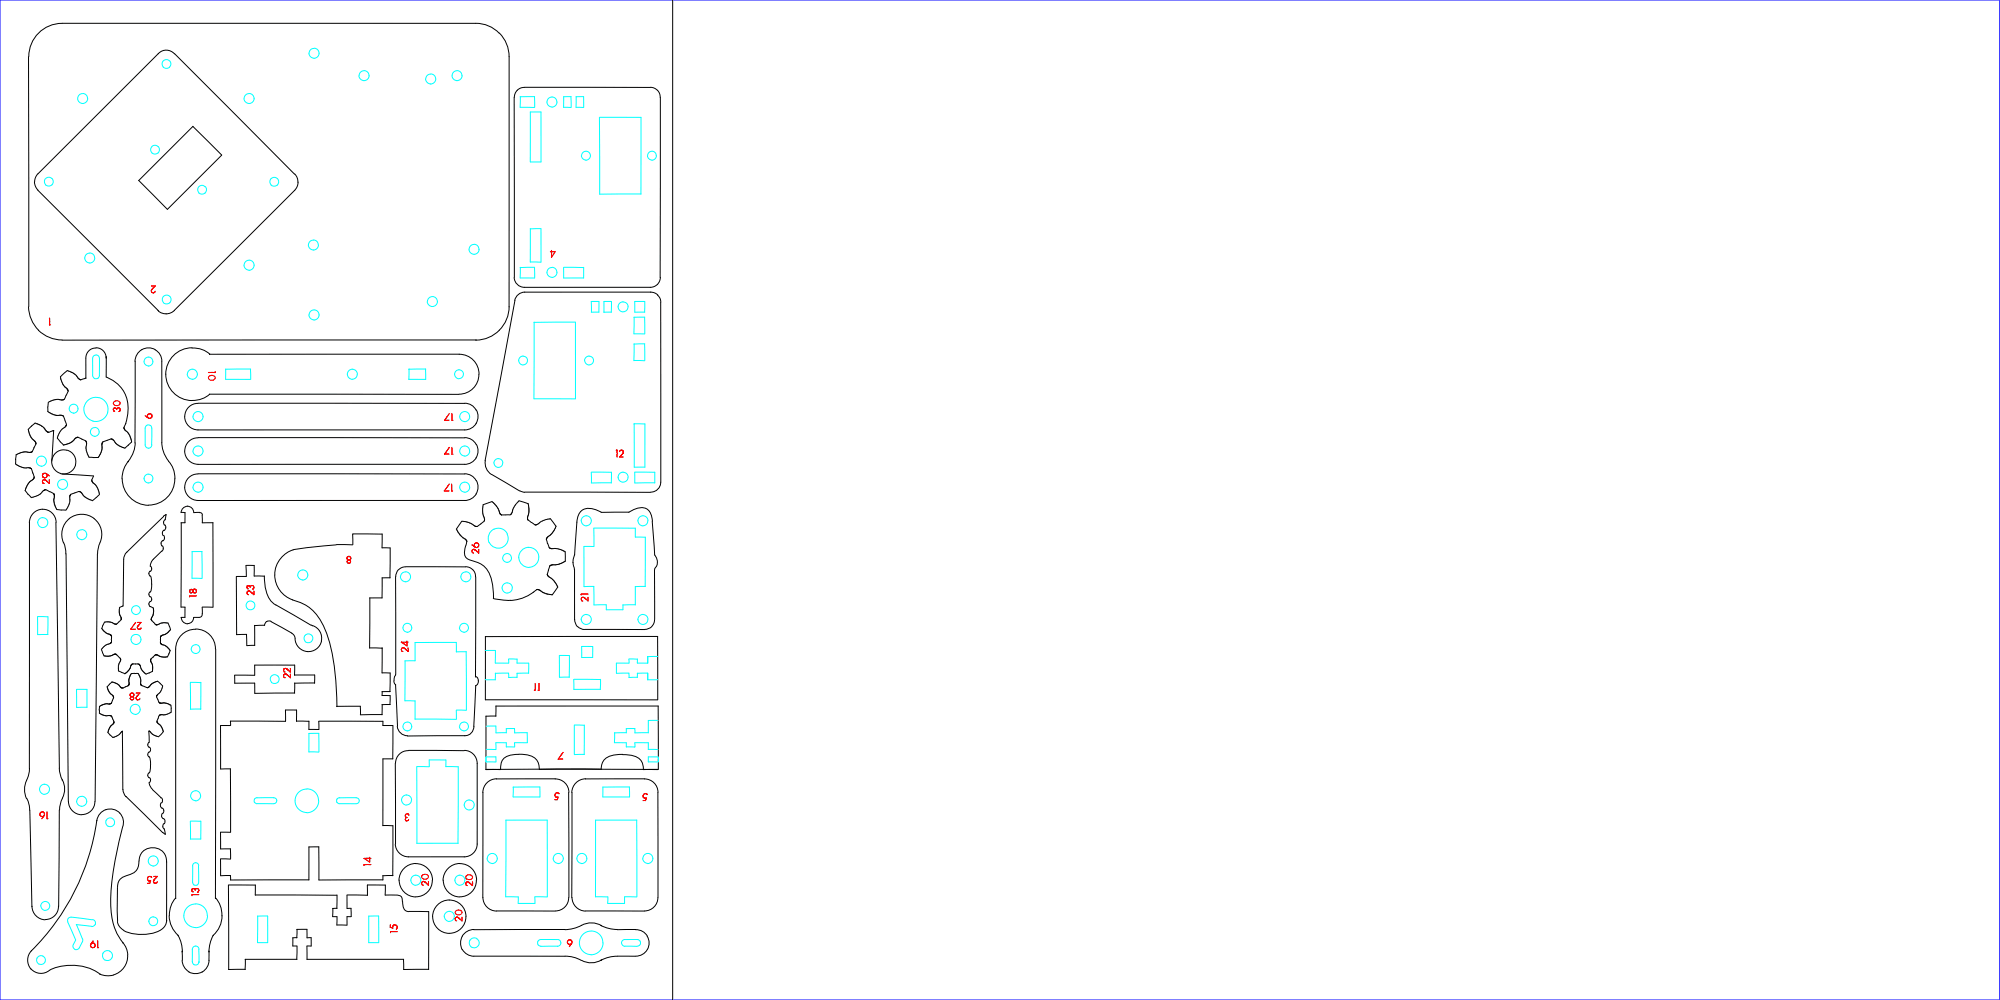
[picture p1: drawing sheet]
<svg xmlns="http://www.w3.org/2000/svg" width="600mm" height="300mm" viewBox="0 0 600 300" stroke-linecap="round" stroke-linejoin="round" font-family="sans-serif">
<path d="M0 0h599.7v299.9h-599.7zM599.8 0v299.9" fill="none" stroke="#00f" stroke-width=".3"/>
<g fill="none" stroke="#0ff" stroke-width=".3">
<path d="M48.9 18.3a1.36 1.36 0 0 0 .1 1.8M49 18.2a1.24 1.24 0 0 1 1.8 .1M50.9 18.2a1.27 1.27 0 0 1-.1 1.9M94.2 14.5a1.5 1.5 0 0 1 1.4 1.9 1.5 1.5 0 0 1-2.3 .8 1.5 1.5 0 0 1 0-2.4l.8-.3M23.3 29.6a1.51 1.51 0 0 0 1.5 1.4M24.7 28.1a1.39 1.39 0 0 0-1.4 1.4M24.8 28a1.44 1.44 0 0 1 1.4 1.6M26.3 29.5a1.53 1.53 0 0 1-1.6 1.5M50.9 20.1a1.39 1.39 0 0 1-2 0M74.7 28.1a1.41 1.41 0 0 0-1.5 1.4M74.7 28a1.51 1.51 0 0 1 1.5 1.6M76.2 29.5a1.53 1.53 0 0 1-1.5 1.5 1.53 1.53 0 0 1-1.5-1.4"/>
<path d="M107.7 22.7a1.49 1.49 0 0 1 2-1.4 1.49 1.49 0 0 1 .7 2.3 1.49 1.49 0 0 1-2.4 0l-.4-.9M127.6 23.7a1.63 1.63 0 0 0 1.6 1.5M129.1 22.2a1.38 1.38 0 0 0-1.4 1.5M129.2 22.2a1.52 1.52 0 0 1 1.5 1.5 1.52 1.52 0 0 1-1.6 1.5M137 21.2a1.48 1.48 0 0 0-1.4 1.5 1.48 1.48 0 0 0 1.5 1.5M137.1 21.2a1.5 1.5 0 0 1 1.5 1.5 1.5 1.5 0 0 1-1.6 1.5M156 32.2h4.3M156 29v3.2M159 33.6h3.2v15h-3.2zM160.3 29v3.2M160.3 29h-4.3M167 30.6a1.48 1.48 0 0 0-1.5-1.5 1.48 1.48 0 0 0-1.5 1.5 1.48 1.48 0 0 0 1.5 1.5"/>
<path d="M167 30.6a1.6 1.6 0 0 1-1.5 1.5M169 32.2h2.2M169 29v3.2M171.2 29l.1 3.2M171.3 29h-2.3M172.8 32.2h2.2M172.8 29l-.1 3.2M175 29v3.2M175 29h-2.3M179.7 35.2l.1 23M179.8 35.2h12.4v23M13.6 53.6a1.36 1.36 0 0 0 .1 1.8"/>
<path d="M13.7 53.5a1.29 1.29 0 0 1 1.9 .1M15.6 53.5a1.36 1.36 0 0 1-.1 1.9 1.36 1.36 0 0 1-1.9 0M45.6 44a1.24 1.24 0 0 0 0 1.8M45.6 43.9a1.26 1.26 0 0 1 1.8 .1M47.4 45.8a1.38 1.38 0 0 1-1.8 .1M47.4 43.9a1.37 1.37 0 0 1 0 2M59.6 56a1.3 1.3 0 0 0 .1 1.8M59.7 55.9a1.18 1.18 0 0 1 1.8 .1M61.6 57.8a1.47 1.47 0 0 1-2 .1M61.6 55.9a1.32 1.32 0 0 1-.1 2M81.3 53.6a1.35 1.35 0 0 0 0 1.8M81.3 53.6a1.28 1.28 0 0 1 1.8 0"/>
<path d="M83.2 55.4a1.44 1.44 0 0 1-1.9 .1M83.2 53.6a1.37 1.37 0 0 1-.1 1.9M174.3 46.7a1.44 1.44 0 0 0 1.4 1.3M174.4 46.7a1.35 1.35 0 0 1 1.4-1.3 1.35 1.35 0 0 1 1.3 1.4 1.35 1.35 0 0 1-1.4 1.3M192.2 58.2h-12.5M196.8 46.7a1.31 1.31 0 0 0-1.3-1.3 1.31 1.31 0 0 0-1.3 1.3 1.31 1.31 0 0 0 1.3 1.3M196.8 46.7a1.42 1.42 0 0 1-1.3 1.4M26.9 75.9a1.49 1.49 0 0 0-1.4 1.5 1.49 1.49 0 0 0 1.5 1.5 1.49 1.49 0 0 0 1.4-1.5M26.9 75.9a1.42 1.42 0 0 1 1.5 1.5M73.2 79.6a1.57 1.57 0 0 0 1.5 1.4M74.7 78a1.45 1.45 0 0 0-1.5 1.5M74.7 78a1.5 1.5 0 0 1 1.5 1.6"/>
<path d="M76.2 79.5a1.61 1.61 0 0 1-1.5 1.6M94 72a1.39 1.39 0 0 0-1.5 1.5M94 72a1.4 1.4 0 0 1 1.4 1.5M95.5 73.5a1.52 1.52 0 0 1-1.5 1.5 1.52 1.52 0 0 1-1.5-1.5M142.2 73.3a1.44 1.44 0 0 0-1.5 1.5M142.2 73.3a1.41 1.41 0 0 1 1.4 1.5M143.7 74.8a1.52 1.52 0 0 1-1.5 1.5 1.52 1.52 0 0 1-1.6-1.5M159 78.6h3.2M159 68.6v10M162.2 68.6v10M162.2 68.6h-3.2M49 88.9a1.35 1.35 0 0 0 .1 1.8"/>
<path d="M49.1 88.9a1.28 1.28 0 0 1 1.8 0M50.9 90.7a1.43 1.43 0 0 1-1.9 .1M50.9 88.9a1.37 1.37 0 0 1 0 1.9M92.6 94.5a1.59 1.59 0 0 0 1.6 1.4M94.1 92.9a1.46 1.46 0 0 0-1.4 1.5M94.2 92.9a1.49 1.49 0 0 1 1.5 1.6M95.7 94.4a1.6 1.6 0 0 1-1.6 1.6M128.1 90.5a1.6 1.6 0 0 0 1.6 1.4M129.6 89a1.43 1.43 0 0 0-1.4 1.4M129.7 88.9a1.48 1.48 0 0 1 1.4 1.6M131.2 90.4a1.51 1.51 0 0 1-1.6 1.5M156 83.4h4.3"/>
<path d="M156 80.2v3.2M160.2 96.6l-.1 23M160.3 80.2v3.2M160.3 80.2h-4.3M164 81.7a1.54 1.54 0 0 0 1.5 1.5M165.5 80.2a1.38 1.38 0 0 0-1.5 1.5M165.5 80.2a1.42 1.42 0 0 1 1.5 1.5M167 81.7a1.56 1.56 0 0 1-1.5 1.5M169 80.2v3.2M169 80.2h6M172.6 96.7v22.9h-12.4M172.6 96.6l-12.5 .1"/>
<path d="M175 83.4h-6M175 80.2v3.2M179.6 90.4h-2.3l.1 3.2M179.6 93.6h-2.3M179.6 90.4v3.2M183.3 90.4h-2.2v3.2h2.3M183.4 90.4l-.1 3.2M185.4 92a1.54 1.54 0 0 0 1.4 1.5M186.8 90.6a1.43 1.43 0 0 1 1.6 1.4M186.9 90.5a1.53 1.53 0 0 0-1.6 1.5M188.3 92a1.41 1.41 0 0 1-1.4 1.5M190.2 95.1l-.1 5"/>
<path d="M193.3 90.4h-2.9v3.2M193.3 95.1v5M193.3 90.4v3.2M193.3 93.6h-3M193.3 95.1h-3.2M27.8 112.6l.5 .8M27.8 107.5v5M27.8 107.4a1.01 1.01 0 0 1 1-1 1.01 1.01 0 0 1 1 1.1M29.3 113.4l-1 .1M29.6 119.3a3.5 3.5 0 0 0-4.3 2.5M29.7 119.2a3.6 3.6 0 0 1 2.6 4.5M29.8 112.5l-.5 1"/>
<path d="M29.8 107.4v5.2M45.9 108.4a1.32 1.32 0 0 1-1.8 1.3 1.32 1.32 0 0 1-.5-2.1 1.32 1.32 0 0 1 2.2 .4v.4M56.1 112.2a1.58 1.58 0 0 0 1.6 1.5M57.7 110.7a1.47 1.47 0 0 0-1.5 1.5M57.7 110.7a1.5 1.5 0 0 1 1.5 1.5M59.2 112.2a1.59 1.59 0 0 1-1.5 1.6M67.7 113.8h7.4M67.7 110.7l-.1 3.1M75.1 110.7l.1 3.1M75.2 110.7h-7.6M104.2 112.2a1.58 1.58 0 0 0 1.5 1.6M105.6 110.7a1.51 1.51 0 0 1 1.6 1.5"/>
<path d="M105.7 110.7a1.54 1.54 0 0 0-1.6 1.5M107.1 112.2a1.4 1.4 0 0 1-1.4 1.5M122.7 110.7l-.1 3.1h5.1v-3.1M122.7 110.7h5M136.3 112.2a1.42 1.42 0 0 0 1.3 1.4M137.6 110.9a1.34 1.34 0 0 1 1.4 1.3M137.6 110.9a1.34 1.34 0 0 0-1.3 1.3M138.9 112.2a1.26 1.26 0 0 1-1.3 1.3M156.8 106.8a1.3 1.3 0 0 1 1.4 1.3 1.3 1.3 0 0 1-1.3 1.3M156.9 106.8a1.34 1.34 0 0 0-1.4 1.3 1.34 1.34 0 0 0 1.3 1.3M175.3 108.1a1.37 1.37 0 0 0 1.3 1.3M176.6 106.8a1.3 1.3 0 0 1 1.4 1.3 1.3 1.3 0 0 1-1.3 1.3"/>
<path d="M176.7 106.8a1.43 1.43 0 0 0-1.4 1.3M190.2 100.1h3.1M190.2 108.1l3.1 .1M190.2 103.1l-.1 5.1M193.3 103.2v4.9M193.3 103.1l-3.2 .1M10.9 138.3a1.51 1.51 0 0 0 1.5 1.5M12.4 136.8a1.44 1.44 0 0 0-1.5 1.5M12.4 136.8a1.44 1.44 0 0 1 1.5 1.5M13.9 138.3a1.61 1.61 0 0 1-1.5 1.5M20.7 122.6a1.34 1.34 0 0 0 1.4 1.3M22 121.2a1.29 1.29 0 0 0-1.2 1.3"/>
<path d="M22.1 121.2a1.28 1.28 0 0 1 1.3 1.4M23.4 122.5a1.43 1.43 0 0 1-1.4 1.4M25.2 121.9a3.7 3.7 0 0 0 2.7 4.3M27.1 129.5a1.34 1.34 0 0 0 1.3 1.3M28.4 128.2a1.19 1.19 0 0 0-1.3 1.3M28.4 128.2a1.28 1.28 0 0 1 1.3 1.3M29.8 129.5a1.4 1.4 0 0 1-1.4 1.4M32.3 123.6a3.7 3.7 0 0 1-4.4 2.7M44 127.6l-.5 .8v5M44 127.5l.5-.1 .5 .2M45 127.5l.4 .4 .1 .5M45.5 128.4v5"/>
<path d="M45.5 133.4a1.01 1.01 0 0 1-1 1 1.01 1.01 0 0 1-1-1M57.8 135.3a1.61 1.61 0 0 0 1.6 1.4M57.8 124.9a1.62 1.62 0 0 0 1.6 1.5M57.9 135.2a1.52 1.52 0 0 1 1.6-1.4 1.52 1.52 0 0 1 1.4 1.5 1.52 1.52 0 0 1-1.5 1.5M57.9 124.9a1.49 1.49 0 0 1 1.5-1.5 1.49 1.49 0 0 1 1.5 1.5M60.9 124.9a1.58 1.58 0 0 1-1.5 1.6M137.8 124.9a1.53 1.53 0 0 0 1.6 1.5M137.9 124.9a1.47 1.47 0 0 1 1.4-1.5 1.47 1.47 0 0 1 1.5 1.5M140.8 135.3a1.48 1.48 0 0 0-1.5-1.5 1.48 1.48 0 0 0-1.5 1.5 1.48 1.48 0 0 0 1.6 1.4M140.9 135.2a1.6 1.6 0 0 1-1.5 1.6M140.9 124.9a1.57 1.57 0 0 1-1.5 1.6M148.1 138.8a1.37 1.37 0 0 0 1.3 1.4"/>
<path d="M149.4 137.6a1.25 1.25 0 0 1 1.4 1.2M149.5 137.5a1.41 1.41 0 0 0-1.4 1.3M150.7 138.8a1.2 1.2 0 0 1-1.2 1.3M190.1 127.1h3.3M190.2 127.1v13M193.4 127.1v13M11.3 156.7a1.49 1.49 0 0 0 1.5 1.5 1.49 1.49 0 0 0 1.5-1.4M12.8 155.3a1.43 1.43 0 0 1 1.5 1.4M12.8 155.2a1.62 1.62 0 0 0-1.5 1.6M17.3 145.3a1.52 1.52 0 0 0 1.5 1.4M18.7 143.8a1.35 1.35 0 0 0-1.4 1.4M18.8 143.7a1.44 1.44 0 0 1 1.4 1.6"/>
<path d="M20.3 145.2a1.58 1.58 0 0 1-1.6 1.6M24.5 158.9a1.34 1.34 0 0 0-1.5 1.4M24.5 158.8a1.52 1.52 0 0 1 1.5 1.6 1.52 1.52 0 0 1-1.5 1.5M43.2 143.5a1.3 1.3 0 0 0 1.3 1.3 1.3 1.3 0 0 0 1.3-1.2M44.5 142.2a1.24 1.24 0 0 1 1.4 1.3M44.5 142.2a1.38 1.38 0 0 0-1.3 1.4M57.8 146.1a1.61 1.61 0 0 0 1.6 1.5M59.4 144.6a1.46 1.46 0 0 0-1.5 1.5M59.4 144.6a1.53 1.53 0 0 1 1.5 1.5 1.53 1.53 0 0 1-1.5 1.5M137.8 146.1a1.53 1.53 0 0 0 1.6 1.5M139.4 144.6a1.48 1.48 0 0 0-1.5 1.5M139.4 144.6a1.42 1.42 0 0 1 1.4 1.5"/>
<path d="M140.9 146.1a1.59 1.59 0 0 1-1.5 1.5M148.1 158.7a2.96 2.96 0 0 1 4 1.4M148.2 158.6a3.1 3.1 0 0 0-1.6 4.1M174.2 156.2a1.52 1.52 0 0 1 1.5-1.6 1.52 1.52 0 0 1 1.6 1.5 1.52 1.52 0 0 1-1.5 1.6M174.3 156.2a1.58 1.58 0 0 0 1.5 1.5M177.3 141.6l.1 3.2M177.4 141.6h5.9M178.1 158.4v5.4M178.1 158.4h12.4M183.4 144.8h-6.1M183.4 141.6l-.1 3.2M185.4 143.1a1.51 1.51 0 0 0 1.4 1.5"/>
<path d="M186.8 141.6a1.46 1.46 0 0 1 1.6 1.5M186.9 141.6a1.53 1.53 0 0 0-1.6 1.5M188.3 143.1a1.39 1.39 0 0 1-1.4 1.5M190.3 141.6l.1 3.2M190.4 141.6h5.9M190.5 158.4v2.7M191.3 156.2a1.58 1.58 0 0 0 1.5 1.5M193.4 140.1h-3.2M194.2 156.2a1.37 1.37 0 0 1-1.4 1.5M194.3 156.2a1.52 1.52 0 0 0-1.5-1.5 1.52 1.52 0 0 0-1.5 1.5M196.3 144.8h-6M196.3 141.6v3.2"/>
<path d="M23 160.3a1.49 1.49 0 0 0 1.5 1.5M57.6 173.4l2.9 .1M57.6 165.4v8.1M60.5 165.4l.1 8M60.6 165.4h-3M89.2 172.4a1.61 1.61 0 0 0 1.6 1.5M89.3 172.4a1.52 1.52 0 0 1 1.6-1.5 1.52 1.52 0 0 1 1.5 1.6 1.52 1.52 0 0 1-1.6 1.5M121.6 171.4a1.49 1.49 0 0 1 1.5 2.1 1.49 1.49 0 0 1-2.5 .5 1.49 1.49 0 0 1 .5-2.4l.5-.1M139.7 171.5a1.4 1.4 0 0 0-1.5 1.4M139.7 171.4a1.41 1.41 0 0 1 1.4 1.5M141.2 172.9a1.51 1.51 0 0 1-1.5 1.6 1.51 1.51 0 0 1-1.5-1.6M146.7 162.6a3 3 0 0 0 3.9 1.5"/>
<path d="M150.6 176.3a1.58 1.58 0 0 0 1.5 1.6M150.7 167.4a1.39 1.39 0 0 0 1.4 1.2M152.1 166a1.3 1.3 0 0 0-1.3 1.3M152.1 174.8a1.46 1.46 0 0 1 1.5 1.5M152.1 160.2a2.84 2.84 0 0 1-1.4 3.9M152.1 166a1.25 1.25 0 0 1 1.2 1.4M152.1 174.8a1.59 1.59 0 0 0-1.6 1.5M153.4 167.3a1.32 1.32 0 0 1-1.3 1.3M153.6 176.3a1.43 1.43 0 0 1-1.5 1.5M158.4 164.1a2.99 2.99 0 0 1 3.1 2.9 2.99 2.99 0 0 1-2.8 3.1M158.5 164.1a3 3 0 0 0-2.9 3.1 3 3 0 0 0 3.1 3M178.1 163.9l-3-.1v12"/>
<path d="M178.1 175.9v5.4M178.1 175.8l-3 .1M190.5 175.8v5.6M190.5 161l3 .1M193.5 175.8l-3 .1M193.5 161v14.9M11.3 185v5.3M11.3 184.9l3 .1M14.4 190.3h-3.1M14.4 184.9l-.1 5.4M40.7 181.7a1.3 1.3 0 0 0-1.2 1.3 1.3 1.3 0 0 0 1.3 1.3M40.8 193.2a1.51 1.51 0 0 1-1.4-2.1 1.51 1.51 0 0 1 2.5-.4 1.51 1.51 0 0 1-.7 2.5l-.5 .1"/>
<path d="M40.8 181.6a1.3 1.3 0 0 1 1.3 1.4M42.1 183a1.38 1.38 0 0 1-1.4 1.3M58.7 193.3a1.32 1.32 0 0 1 1.3 1.8 1.32 1.32 0 0 1-2.2 .5 1.32 1.32 0 0 1 .5-2.2h.4M74.2 180.7a1.25 1.25 0 0 0 0 1.8M74.2 180.6a1.26 1.26 0 0 1 1.8 .1M76 180.6a1.36 1.36 0 0 1 0 1.9M76.1 182.5a1.38 1.38 0 0 1-1.9 0M91.6 192.3a1.32 1.32 0 0 1 .3-2.1 1.32 1.32 0 0 1 1.9 1 1.32 1.32 0 0 1-1.5 1.5l-.8-.3M121.5 198.1l-.1 12.1M122.1 186.9a1.32 1.32 0 0 0-1.3 1.4 1.32 1.32 0 0 0 1.4 1.3M122.2 186.9a1.36 1.36 0 0 1 1.3 1.4 1.36 1.36 0 0 1-1.4 1.3M124.5 198.1l-3.1 .1"/>
<path d="M136.8 192.7l.1 2.7M136.9 195.4h3M136.9 192.6h-12.4v5.6M137.8 188.3a1.45 1.45 0 0 0 1.4 1.3M137.8 188.2a1.35 1.35 0 0 1 1.4-1.3 1.35 1.35 0 0 1 1.3 1.4 1.35 1.35 0 0 1-1.4 1.3M139.8 195.5l.1 17.4M145.6 195h2.9M148.6 198.8l3.9 .1M148.6 195l-.1 3.9M152.5 197.7l.1 1.1M152.6 197.6l2.4 .1M155.1 198.8l3.4 .1"/>
<path d="M155.1 197.6l-.1 1.3M158.6 198.8l-.1 3.1M167.7 196.6v6.4M167.7 196.5l3 .1M170.7 196.5v6.6M174.3 185.7a1.49 1.49 0 0 0 1.5 1.5 1.49 1.49 0 0 0 1.5-1.4M174.4 193.8h3.3v3.4l-3.3-.1zM177.3 185.7a1.54 1.54 0 0 0-1.6-1.4 1.54 1.54 0 0 0-1.5 1.5M181.8 181.4v1.4h5M181.8 181.3l-3.7 .1M184.8 198.9v2.9M184.8 198.8l3.8 .1"/>
<path d="M186.8 181.3v1.6M188.6 197.7v1.1M188.6 197.6l2.5 .1M190.5 181.3l-3.7 .1M191.1 197.6v1.3M191.3 185.7a1.46 1.46 0 0 0 1.4 1.5 1.46 1.46 0 0 0 1.5-1.4M194.2 196.8v2.1l-3.1-.1M194.3 185.7a1.52 1.52 0 0 0-1.6-1.4 1.52 1.52 0 0 0-1.4 1.5M197.2 196.8l-3 .1v1.9M22.9 206.7l.1 5.4M23 206.7h3.1M26.1 206.7v5.4"/>
<path d="M26.1 212.1h-3.2M39 212.7a1.54 1.54 0 0 0 1.6 1.5M40.6 211.2a1.46 1.46 0 0 0-1.5 1.5M40.6 211.2a1.42 1.42 0 0 1 1.4 1.5M42.1 212.7a1.61 1.61 0 0 1-1.5 1.6M57.1 204.7v7.9M57.1 204.6v.1M57.1 212.7h3M57.2 212.6l-.1 .1M57.2 204.6l2.9 .1M60.2 204.7v8M81.4 202.7a1.32 1.32 0 0 0 0 1.9"/>
<path d="M81.4 202.7a1.27 1.27 0 0 1 1.9 0M83.3 202.7a1.37 1.37 0 0 1 0 1.9 1.37 1.37 0 0 1-1.9 0M92.6 219.9v5.6M95.6 219.9v5.6M95.6 219.9h-3M120.8 217.9a1.33 1.33 0 0 0 1.4 1.2M121.5 210.1l3 .1M122.1 216.5a1.22 1.22 0 0 0-1.3 1.3M122.2 216.5a1.28 1.28 0 0 1 1.2 1.4M123.5 217.8a1.37 1.37 0 0 1-1.4 1.4M124.5 215.6l12.3 .1M124.5 210.1v5.6"/>
<path d="M136.8 213l.1 2.6M136.9 212.9l2.9 .1M137.8 217.9l.1 .4a1.44 1.44 0 0 0 1.3 .8M139.1 216.5a1.23 1.23 0 0 0-1.3 1.3M139.2 216.5a1.32 1.32 0 0 1 1.3 1.4M140.5 217.8a1.37 1.37 0 0 1-1.4 1.4M148.6 203.8h-3.1M148.6 201.8l-.1 2M148.7 217.7v2M148.7 217.7h-3M151.8 219.7l-3.1 .1M151.8 218.5v1.3"/>
<path d="M152.5 201.9l.1 1.2M152.6 201.8l-4.1 .1M154.3 218.5v1.2M154.3 218.5h-2.5M155.1 203.1l-2.6 .1M155.1 201.8l-.1 1.4M158.1 219.8v2.9h-3.8M158.1 219.7l-3.8 .1M158.6 201.8l-3.6 .1M170.7 203l-3 .1M172 203.8l.1 2.9M172.1 203.7l7.9 .1"/>
<path d="M172.2 217.5v8.7M172.2 217.4l3 .1M175.2 217.4v8.9M180.1 203.7l-.1 3M180.1 206.7h-8.1M184.3 219.7l-.1 3M187.8 219.7l-3.6 .1M187.8 218.5v1.3M188.6 201.9v1.2M188.6 201.8l-3.8 .1M190.3 218.5h-2.5M190.3 218.5l.1 1.2"/>
<path d="M190.4 218.5h-.2M191.1 201.9l3.1-.1v2M191.1 203.1l-2.5 .1M191.1 201.8v1.4M194.2 201.9v1.9M194.2 203.8h3M194.4 219.7l-4.1 .1M197.4 216h-3v3.8M13.3 235.2a1.49 1.49 0 0 1 1.6 1.4 1.49 1.49 0 0 1-1.5 1.6M13.4 235.2a1.54 1.54 0 0 0-1.5 1.5 1.54 1.54 0 0 0 1.4 1.5M24.5 238.8a1.4 1.4 0 0 0-1.5 1.5M24.5 238.8a1.47 1.47 0 0 1 1.5 1.5"/>
<path d="M57.1 238.6a1.54 1.54 0 0 0 1.6 1.5M57.2 238.6a1.47 1.47 0 0 1 1.5-1.5 1.47 1.47 0 0 1 1.4 1.5M60.2 238.6a1.61 1.61 0 0 1-1.5 1.6M77.1 239.2a.92 .92 0 0 0-.9 .9 .92 .92 0 0 0 .8 .9M82 239.2a.87 .87 0 0 1 1 .9 .87 .87 0 0 1-.9 .9M82.1 239.2h-5.1M92 236.6a3.5 3.5 0 0 0-3.5 3.5M92 236.6a3.5 3.5 0 0 1 3.5 3.6M92.6 225.5h3M101 239.6v1M106.8 239.2a.86 .86 0 0 1 .9 .9M106.8 239.2h-5l-.8 .5"/>
<path d="M121.8 238.4a1.49 1.49 0 0 1 1.6 1.4 1.49 1.49 0 0 1-1.5 1.6M121.9 238.4a1.54 1.54 0 0 0-1.5 1.5 1.54 1.54 0 0 0 1.4 1.5M125 229.9v23M125 229.9h3.7M133.7 227.9h-5v2M133.7 229.9h3.6M133.7 227.9v2M137.4 229.9l-.1 23M140.6 239.9a1.45 1.45 0 0 1 1.6 1.5M140.7 239.9a1.53 1.53 0 0 0-1.5 1.5M145.7 224.7l3 .1M148.7 222.7v2"/>
<path d="M148.7 227v1.5M148.7 222.7h3.1v1.3h2.5M148.7 227h-3v1.5h3M153.9 236l-.1 3M153.9 239h8M154.3 222.7v1.3M161.9 236v3M161.9 236h-8.1M175.2 226.2l-3 .1M180.8 236v3M180.8 239h7.9M184.3 222.7h3.5v1.3h2.4"/>
<path d="M188.7 236l.1 3M188.8 236h-8M190.3 224h.1M190.3 222.7l.1 1.3M190.4 222.7h4v2l3 .1M194.4 227h3v1.5h-3zM22.9 240.3a1.63 1.63 0 0 0 1.6 1.5M26 240.3a1.52 1.52 0 0 1-1.5 1.5M31.9 246a1.33 1.33 0 0 0 .5 1.7 1.33 1.33 0 0 0 1.8-.5M33.6 245.4a1.26 1.26 0 0 1 .6 1.8M33.6 245.4a1.32 1.32 0 0 0-1.8 .6M45.9 256.7a1.48 1.48 0 0 0-1.5 1.5 1.48 1.48 0 0 0 1.6 1.4"/>
<path d="M46 256.6a1.44 1.44 0 0 1 1.4 1.6M47.5 258.1a1.62 1.62 0 0 1-1.6 1.6M57.1 246.3v5.3M57.1 246.2l3.1 .1M57.8 259.6l-.1 5M59.5 259.6l.1 5M59.6 259.6a.92 .92 0 0 0-1-.9 .92 .92 0 0 0-.9 .9M60.2 246.2v5.4h-3.1M77.1 241h4.9M88.5 240.2a3.5 3.5 0 0 0 3.5 3.4M95.6 240.1a3.7 3.7 0 0 1-3.6 3.6M101 240.5l.8 .5h5"/>
<path d="M107.7 240.2a.84 .84 0 0 1-.9 .8M137.4 252.9h-12.4M139.2 241.4a1.52 1.52 0 0 0 1.4 1.5M142.2 241.4a1.39 1.39 0 0 1-1.5 1.5M146.1 257.4a1.52 1.52 0 0 1 2.3-1.2 1.52 1.52 0 0 1 .2 2.5 1.52 1.52 0 0 1-2.4-.8l-.2-.5M151.7 245.9l-.1 23.1M164.1 245.9v23M164.1 245.9h-12.5M173 257.4a1.52 1.52 0 0 0 1.5 1.5M174.4 255.9a1.46 1.46 0 0 0-1.4 1.5M174.5 255.9a1.44 1.44 0 0 1 1.4 1.5M176 257.4a1.59 1.59 0 0 1-1.6 1.6"/>
<path d="M178.6 245.9v23.1M190.9 245.9l.1 23M191 245.9h-12.4M192.7 257.4a1.63 1.63 0 0 0 1.6 1.5M194.2 255.9a1.47 1.47 0 0 0-1.4 1.5M194.3 255.9a1.46 1.46 0 0 1 1.4 1.5M195.8 257.4a1.59 1.59 0 0 1-1.6 1.6M12.3 271.6a1.41 1.41 0 0 0 1.2 1.4M14.9 271.7a1.29 1.29 0 0 1-1.3 1.3M14.9 271.6a1.36 1.36 0 0 0-1.4-1.3 1.36 1.36 0 0 0-1.3 1.4M20.3 276.5l2.4 5.4M20.4 275.5l-.1 .9"/>
<path d="M21.3 275.1l-.8 .3M21.4 275l6.3 .8M22.9 277.3l4.6 .5M22.9 277.2l1.8 4.4M27.8 275.7l.7 .6 .1 .6M28.6 276.9l-.2 .6-.9 .3M44.6 276.2a1.36 1.36 0 0 0 1.3 1.4M45.9 275a1.27 1.27 0 0 1 1.4 1.2M46 274.9a1.37 1.37 0 0 0-1.4 1.4M47.2 276.3a1.22 1.22 0 0 1-1.2 1.3M57.8 264.6l.4 .8M58.2 265.4h.9"/>
<path d="M58.7 271.1a3.5 3.5 0 0 0-3.6 3.5 3.5 3.5 0 0 0 3.6 3.5M58.7 271a3.4 3.4 0 0 1 3.4 3.6M59.5 264.6l-.4 .8M62.2 274.6a3.6 3.6 0 0 1-3.5 3.6M77.3 274.7l-.1 8M80.3 274.7v8h-3M80.3 274.7h-3.1M110.6 274.7v8h3l-.1-8M113.6 274.7h-3M124.6 262.4a1.49 1.49 0 0 1 1.6 1.5 1.49 1.49 0 0 1-1.5 1.5M124.7 262.4a1.53 1.53 0 0 0-1.5 1.5 1.53 1.53 0 0 0 1.4 1.6M133.2 274.8a1.58 1.58 0 0 0 1.5 1.5"/>
<path d="M136.2 274.8a1.47 1.47 0 0 1-1.5 1.5M136.2 274.8a1.53 1.53 0 0 0-1.5-1.5 1.53 1.53 0 0 0-1.5 1.5M136.4 263.9a1.59 1.59 0 0 0 1.4 1.6M137.8 262.4a1.5 1.5 0 0 1 1.6 1.5M137.9 262.4a1.53 1.53 0 0 0-1.5 1.6M139.4 264a1.4 1.4 0 0 1-1.5 1.4M151.7 268.9l3.7 .1M155.4 270.9h5M155.4 268.9v2M160.4 269v1.9M160.4 268.9l3.7 .1M177.2 279.2a3.5 3.5 0 0 0-3.5 3.5"/>
<path d="M177.3 279.2a3.4 3.4 0 0 1 3.5 3.6M178.6 268.9l3.6 .1M182.3 268.9l-.1 2M187.3 269v1.9h-5M187.3 268.9l3.6 .1M11.1 287.3a1.39 1.39 0 0 0 .6 1.8M12.9 286.7a1.26 1.26 0 0 1 .6 1.8M12.9 286.7a1.33 1.33 0 0 0-1.8 .6M13.5 288.5a1.32 1.32 0 0 1-1.8 .6M21.9 283.4a1.03 1.03 0 0 0 .5 1.2M22.7 281.9l-.7 1.4M23.8 284.2a1.12 1.12 0 0 1-1.4 .5"/>
<path d="M24.7 282.4l-.9 1.8M24.7 281.5v.9M30.9 285.9a1.6 1.6 0 0 0 .6 2M32.9 285.2a1.45 1.45 0 0 1 .7 2M32.9 285.2a1.59 1.59 0 0 0-2.1 .7M33.5 287.2a1.44 1.44 0 0 1-1.9 .7M57.7 288.4l.5 .9M57.7 284.7v3.7M58.2 289.2l.9 .1M59.6 288.4l-.4 .8M59.6 284.7l.1 3.9M59.7 288.4l-.1 .2"/>
<path d="M59.7 284.7a1.01 1.01 0 0 0-1-1 1.01 1.01 0 0 0-1 1M140.9 281.9a1.56 1.56 0 0 0 .5 2.1M142.9 281.5a1.4 1.4 0 0 1 .6 2M143 281.4a1.52 1.52 0 0 0-2.1 .6M143.4 283.5a1.42 1.42 0 0 1-2 .5M161.3 283.3l.9 .4M162.1 281.7a.98 .98 0 0 0-.8 1.5M162.2 281.7h4.9M167.2 283.7l-5.1 .1M167.2 281.7l.8 .4 .1 .7M168.2 282.7l-.4 .8-.7 .3M173.7 282.8a3.6 3.6 0 0 0 3.6 3.5"/>
<path d="M180.8 282.7a3.6 3.6 0 0 1-3.6 3.6M186.4 282.7a1.09 1.09 0 0 0 1 1.1M187.4 283.7l3.6 .1M187.4 281.7l-.8 .4-.2 .7M191 281.7l.6 .2 .4 .3M191.1 281.7h.2h-3.9M191.9 282.3l.1 .9M191.9 283.3l-.8 .4"/>
<circle cx="167.4" cy="257.5" r="1.52"/>
</g>
<g fill="none" stroke="#000" stroke-width=".3">
<path d="M8.6 17v74.9M47.4 16.1l-36 36M47.5 16.1h-.1M47.6 16a3.7 3.7 0 0 1 5.6 .9l35.1 35.3M149.7 10a9.7 9.7 0 0 0-7.7-3h-120.9a11.3 11.3 0 0 0-9.9 3.3 10 10 0 0 0-2.6 6.7M149.7 9.9a10.5 10.5 0 0 1 3 8.6v70.3a14 14 0 0 1-1.4 8.1 10 10 0 0 1-8.6 5.1M201.7 0v299.9M57.8 37.9l8.7 8.6M57.9 37.9l-16.3 16.2 8.6 8.7M157.2 26.2a3.3 3.3 0 0 0-3 4.1v52.9M157.2 26.2h37.8M195 26.2l1.4 .3 .7 .6"/>
<path d="M197.1 27.1l.6 .7 .3 1.4v54M11.3 52.1a3.5 3.5 0 0 0 .1 4.9M11.3 57l36.1 36.1M66.5 46.5l-16.3 16.3M88.4 57.1l-36.2 36M88.4 52.2a3.5 3.5 0 0 1-.1 4.9M8.6 92a10.1 10.1 0 0 0 10 9.9M47.3 93.1l.3 .1M47.5 93.3l.9 .5 1.5 .3M52.3 93.1l-1.1 .7-1.4 .3M154.2 83.2a3.3 3.3 0 0 0 4.2 3h36.6l1.4-.4 .7-.5M154.4 90l-8.9 48.1"/>
<path d="M157.4 87.6a3.1 3.1 0 0 0-3.1 2.5M195.1 87.6l1 .1 1.2 .8M195.1 87.6h-37.8M197.2 88.5l.6 .7 .3 1.4M198 83.2l-.3 1.3-.6 .8M198.1 90.6v54M16.8 119.9l-2.3 .7M17.1 119.8h-.3M17.2 119.7l.2 .1M17.5 119.7l.3 .2M17.8 119.8l.2 .1M18.1 119.9h.4"/>
<path d="M18.1 113.4l.2 .3M18.2 113.8l.3 .6M18.5 114.4l.1 .3M18.5 119.9h.1M18.6 114.8l.2 .2M18.7 119.9h.1M18.7 115.1l.3 .2M18.9 119.9h.1M18.9 115.4l.2 .2M19 119.9h.1M19 119.8v.1M19 112.1l-.9 .9 .1 .4"/>
<path d="M19 115.6l.3 .3M19.2 119.8h-.1M19.3 115.9l.3 .2M19.3 119.7h-.1M19.5 116.1l.3 .1M19.7 116.3l.3 .1M19.8 118.5l-.5 1.2M20 116.5l.1 .1M20.1 116.6l.1 .1M20.2 111.1l-1.1 .9M20.2 116.7l.1 .1M20.2 111.1l.3 .2"/>
<path d="M20.2 116.9l.2 .1M20.3 117.1h.1M20.4 117.2h.1M20.4 117.2v.1M20.4 117.4l-.5 1.1M20.5 111.2l.3 .2M20.9 111.4l.3 .2M21.2 111.5l.3 .2M21.6 111.6l.2 .2M21.9 111.8l.2 .3M22.2 112l.2 .2M22.4 112.2l.2 .2"/>
<path d="M22.7 112.4l.2 .3M22.9 112.6l.1 .3M23.1 112.9l.1 .3M23.3 113.1l.1 .3M23.4 113.4l.2 .2M23.7 113.6l.1 .1M23.9 113.7v.1M24 113.8h.1M24 113.8l.1 .1M24.2 113.8v.1M25.5 113.5l-1.2 .4M25.7 107.4v6h-.2"/>
<path d="M28.8 104.4a2.93 2.93 0 0 0-3.1 2.9M28.8 104.3a3 3 0 0 1 3 3.1M31.9 107.3l-.1-.3v6.1M31.9 113.1a10.1 10.1 0 0 1 6.3 11.7l-.5 2.3M40.5 108.3v24.5M42.5 104.8l-1.3 1.3-.5 1-.2 1.2M46.5 104.9a4.2 4.2 0 0 1 2 4.6v18.9a19 19 0 0 0 .7 7.7l1.4 2.2M46.5 104.8l-1.1-.4-1.2-.1-1.7 .6M49.7 112.2a8 8 0 0 0 4.6 7.2 8 8 0 0 0 8.5-1.1M57.6 104.4a7.3 7.3 0 0 1 5.3 1.8M57.6 104.3a7.9 7.9 0 0 0-7.9 7.9M62.8 106.2h.1"/>
<path d="M62.8 118.2l74.8 .1M62.9 118.2l-.1 .1M137.7 106.2a5.9 5.9 0 0 1 5.9 6M137.7 106.2h-74.9M142.7 101.9l-124.1 .1M142.8 101.9l-.1 .1M143.6 112.2a5.9 5.9 0 0 1-6 6M4.7 139.1l.3 .3M4.7 137.7v1.5M4.8 136.4l-.1 1.4M5 139.3l.3 .3M5.3 139.5l.3 .3"/>
<path d="M5.5 136l-.7 .4M5.7 139.7l.2 .2M6 139.9l.6 .3M6.2 135.8l-.7 .2M6.9 135.6l-.7 .2M7.2 135.5l-.3 .1M7.5 135.5h-.4M7.8 135.5h.3M7.8 135.5h-.3M8.4 135.6h.3M8.4 135.6h-.3M8.6 129.1v.4"/>
<path d="M8.6 129.5l.1 .4M8.7 129.8l.1 .4M8.9 130.1l.1 .4M9 130.5l.1 .3M9.1 135.6l-.4 .1M9.1 130.8l.1 .3M9.3 131.1l.2 .3M9.4 135.6l-.4 .1M9.5 127.7l-1 1 .1 .5M9.5 131.3l.2 .3M9.5 135.5l-.4 .2M9.6 135.5l-.1 .1"/>
<path d="M9.7 131.6l.2 .3M9.7 135.4l-.1 .1M9.9 131.8l.2 .3M10.2 132l.1 .2M10.2 134.2l-.5 1.2M10.4 132.2v.2M10.5 132.3v.2M10.5 126.9l.4 .1M10.5 126.9l-1.1 .9M10.6 132.4l.1 .3M10.7 132.7v.1M10.7 132.7l.1 .2"/>
<path d="M10.8 132.8v.2M10.8 132.9v.3M10.8 133.1l-.6 1.2M10.8 127.1h.5M11.2 127.1l.4 .1M11.5 127.3l.4 .1M11.9 127.4l.6 .3M12.4 127.8l.4 .1M12.8 128l.2 .1M13 128.2l.3 .2M13.2 128.4l.3 .2M13.4 128.7l.2 .2"/>
<path d="M13.5 128.9l.3 .2M13.7 129.2l.3 .1M14 129.3l.2 .1M14.2 129.5h.1M14.2 129.5h-.1M14.3 122.1l.1 1.3 .3 .2M14.4 129.6h-.2M14.5 120.7l-.1 1.3M14.5 129.6h.1M14.5 129.6h-.1M14.6 129.7l1.5-.6-.6 9.1M14.6 123.7l.4 .1"/>
<path d="M15 123.8l.3 .2M15.2 124l.4 .1M15.6 124.2l.4 .1M15.6 137.6a3.7 3.7 0 0 0 2.7 4.4M15.9 124.3l.4 .1M16.3 124.4l.3 .1M16.6 124.5h.3M17.2 124.6h-.4M17.3 131l-.1 .4 1.8 2M17.5 130.4l-.2 .6M17.8 124.5h.7M17.8 124.5l-.6 .1"/>
<path d="M17.9 129.7l-.3 .6M18.2 129.2l-.3 .5M18.4 128.9l-.1 .2M18.6 124.6l.5 .2M18.6 128.7l-.1 .2M18.6 124.6h-.1M18.9 128.5l-.2 .1M19 124.9l.5 1.2M19.1 128.3l-.2 .1M19.4 128.2l-.2 .1M19.4 133.3l-.4 .2M19.5 126.1l.4 1.2"/>
<path d="M19.5 128.1h-.1M19.7 127.7h.1M19.7 127.8l-.1 .2M19.8 133.3l-.4 .1M19.8 127.6h.1M19.8 127.6v.1M19.9 127.3v.1M19.9 127.4v.1M20 135a3.5 3.5 0 0 0-4.3 2.6M20.1 135a3.6 3.6 0 0 1 2.5 4.4M20.1 133.2l-.4 .1M20.5 133l-.4 .2"/>
<path d="M20.8 132.9l-.4 .2M21.1 132.8l-.4 .2M21.7 132.4l-.6 .4M21.9 132.2l-.3 .3M22.1 132l-.3 .2M22.3 131.7l-.2 .4M22.5 131.5l-.2 .3M22.6 131.4l-.2 .1M22.7 139.4a3.7 3.7 0 0 1-4.5 2.6M22.8 131.3l-.2 .2M22.9 131.3v-.1a1.17 1.17 0 0 1 1.5 .4l.2 .1M22.9 131.2l-.2 .2"/>
<path d="M23.3 131.1l-.4 .1M24.6 131.7l1.1 .5M25.7 132.2l.1 .1M25.7 132.4h.2M25.7 134.1l.1 .3M25.7 134.4l.1 .3M25.8 132.5h.1M25.8 132.6l.1 .1M25.8 133.8v.3M25.8 134.8l.1 .2M25.8 135.1l.2 .3M25.9 132.7l.1 .1"/>
<path d="M25.9 132.9l.1 .1M25.9 133.1l.1 .1M25.9 133.2v.3M25.9 133.5v.3M25.9 135.4l.2 .3M26.1 135.8l.1 .2M26.2 136.1l.1 .3M26.3 136.5l.2 .2M26.5 136.8l.2 .3M26.7 137.1l2.8 .1M29.7 136.9l-.3 .3M30 136.2l-.4 .7"/>
<path d="M30.2 135.9l-.2 .4M30.3 135.6l-.2 .3M30.4 135.3l-.1 .3M30.5 134.9l-.1 .4M30.6 133.4v.3M30.6 133.7v.4M30.6 133.1l-.1 .3M30.6 134.6l-.1 .4M30.6 134v.3M30.6 134.3v.4M30.7 132.7l-.1 .3M30.8 132.6l-.2 .6"/>
<path d="M32.1 132l-1.4 .6M33.3 131.6l.3 .1M33.3 131.6l-1.2 .5M33.6 131.7h.1M33.7 131.7h-.2M33.7 131.8l.2 .1M33.9 132h.2M34 132.1h.2M34.1 132.1l.3 .3M34.3 132.4l.4 .5M34.6 132.9l.3 .2M34.9 133.2l.5 .3"/>
<path d="M35.4 133.5l.3 .2M35.7 133.7l.3 .1M36 133.8l.7 .3M36.7 134.2l.7 .2M37.2 128.1v.4M37.2 128.3v.1M37.2 128.5l.1 .3M37.4 128.8v.1M37.5 128.9v.2M37.6 129l.4 .4M37.7 127l-.5 1.2M38.1 129.4l.2 .3"/>
<path d="M38.3 129.6l.1 .3M38.5 129.9l.1 .3M38.5 133.5l-1.1 .9M38.7 130.1l.1 .3M38.8 130.4l.1 .4M39 130.7v.4M39.1 131.1l.1 .4M39.2 131.4l.1 .4M39.3 131.8l.1 .3M39.4 132.1l.1 .5M39.5 132.5l-1.1 1M40.5 132.8a9.3 9.3 0 0 1-2.1 5.6l.1-.1a8 8 0 0 0-1.9 5.3"/>
<path d="M50.5 138.3a7.4 7.4 0 0 1 2 5.3M55.4 124.9a4.1 4.1 0 0 0 4.4 4h78a4.7 4.7 0 0 0 5-2M59.4 121a3.9 3.9 0 0 0-4 3.9M59.4 120.9l80 .1M139.4 139.2h-80M139.4 120.9l1.1 .2 1.1 .5 1.1 1.4M142.7 133.2a3.7 3.7 0 0 0-3.7-1.9l-78-.1a4.5 4.5 0 0 0-5.5 3.2 4 4 0 0 0 3.9 4.8M142.8 137.2l-1.2 1.3-1.1 .6-1.1 .1M142.8 133.2l.5 1.1v1.2l-.6 1.8M142.8 122.9l.5 1.1v1.2l-.6 1.8M145.5 138.1a4.1 4.1 0 0 0 1.9 4.2M6.6 140.1l.3 .2"/>
<path d="M7 140.2l.2 .1M7.5 147.1l1.9 2.1M7.7 146.7l-.2 .4M7.8 146.4l-.2 .4M7.9 146l-.2 .4M8.1 145.7l-.2 .4M8.1 140.3h-.8M8.2 140.3h.4M8.4 145.1l-.4 .7M8.6 144.8l-.2 .4M8.7 140.2l.1 .1M8.8 144.6l-.2 .3"/>
<path d="M8.8 140.3l.6 .3M8.8 156.7v73.7M9.3 144.2l-.5 .5M9.4 140.6l.4 1.3M9.5 144l-.3 .2M9.7 149.2h-.3M9.8 143.8l-.3 .3M9.9 141.8l.4 1.2-.2 .5M9.9 143.7l-.2 .2M10 143.6l-.2 .2M10.1 149.1h-.3M10.1 143.5l-.1 .2"/>
<path d="M10.2 143.2l-.1 .4M10.4 148.9l-.3 .1M10.8 148.8l-.3 .1M11.1 148.6l-.3 .2M11.4 148.6h-.2M11.7 148.4l-.2 .1M12 148.2l-.2 .1M12.2 148l-.2 .2M12.4 147.8l-.1 .2M12.6 147.5l-.1 .2M12.8 147.3l-.1 .2M13 147.2l-.1 .1"/>
<path d="M13 147.1v.1M13.2 147l-.1 .1M13.3 147h.1M13.3 146.9l.1 .1M13.4 146.9l.1 .1M13.5 146.9h.1M13.6 146.9h.1M13.8 146.8l1.1 .7M14.9 147.4l1.1 .6M16.1 147.9v.2M16.2 149.8l-.1 .4M16.2 148.1v.1"/>
<path d="M16.2 150.1v.4M16.2 150.4l.1 .4M16.2 149.5l-.1 .3M16.2 148.2v.1M16.3 148.2v.3M16.3 150.8v.4M16.3 149.2l-.1 .4M16.3 148.4v.2M16.3 148.6v.2M16.3 148.9v.3M16.3 148.7v.2M16.3 151.1l.1 .4"/>
<path d="M16.4 151.4l.1 .4M16.6 151.8l.1 .3M16.7 152.1l.3 .7 1.4 .2M16.8 156.7l.9 65.4a53.3 53.3 0 0 0 .3 10.1l.7 1.7M16.8 156.6a4 4 0 0 0-4-3.9 4 4 0 0 0-4 4.1M18.4 152.9l1.3 .1M18.6 142.1l9.5 .6M20.2 152.4l-.4 .5M20.3 152l-.1 .3M20.5 151.7l-.1 .3M20.8 155.5a6.1 6.1 0 0 0-1.8 7.3M20.8 150.8l-.3 .9"/>
<path d="M20.9 148.7v.1M20.9 148.9v.2M20.9 149.2v.2M20.9 149.5l.1 .2M20.9 149.7l.1 .4M20.9 150.1l.1 .3M20.9 150.4v.3M21 148.6h.1M21 148.6v.1M21.1 148.4h.1M21.1 148.5h.1M21.3 148.2l-.1 .1"/>
<path d="M22.4 147.8l-1.1 .4M23.6 147.4l-1.1 .4M23.7 147.4h.1M23.8 147.4l.1 .1M23.9 147.4l.1 .1M24.1 147.5l.3 .3M24.4 147.7l.1 .2M24.5 147.8l.1 .3M24.7 148.1l.1 .3M24.9 148.4l.1 .2M25 148.6l.2 .3M25.3 148.8l.2 .3"/>
<path d="M25.5 149l.2 .2M25.8 149.2l.5 .4M26.4 149.6l.3 .1M26.7 149.7l.3 .2M27.1 149.9l.2 .1M27.4 150l.4 .2M27.5 143.9v.1M27.5 144.1h.1M27.5 144.2h.1M27.5 144.2l.1 .2M27.6 144.4l.1 .1M27.7 144.6l.1 .1"/>
<path d="M27.8 144.7l.1 .1M27.9 144.8l.3 .2M28 142.8l-.5 1.1M28.1 145l.3 .2M28.2 155.5a5.9 5.9 0 0 1 1.8 7.2M28.2 155.5a6.1 6.1 0 0 0-7.5 0M28.4 145.2l.2 .2M28.6 145.4l.2 .2M28.8 145.7l.2 .2M28.8 149.2l-1 .9M29 145.9l.3 .6M29.3 146.5l.2 .3"/>
<path d="M29.4 146.9l.2 .2M29.5 147.2l.2 .3M29.6 147.5l.2 .4M29.7 147.9l.1 .3M29.8 148.3l-.9 .9M36.7 143.6a8 8 0 0 0 7.8 7.9M48.7 159.7l.2 .9M49 154.8h.1M49 154.9l-10.2 9.9a4 4 0 0 0-1.7 3.9l-.2 13M49.1 156.6l.3 .9M49.2 159l-.5 .7M49.4 157.4l.3 .3v.6"/>
<path d="M49.7 154.4l-.1 1.4-.6 .8M49.7 158.2l-.5 .9M49.8 154.4l-.8 .4M52.4 143.6a7.8 7.8 0 0 1-7.8 7.9M54.3 156.7v25.4M54.4 153.6l1.1 .1M55.4 146.1a4.1 4.1 0 0 0 4.4 4h78a4.7 4.7 0 0 0 5-2M55.5 153.6v3.1l-1.2 .1M58.1 153.6a1.92 1.92 0 0 0-2-1.8 1.92 1.92 0 0 0-1.8 1.9M59.4 142.1a3.9 3.9 0 0 0-4 4M59.4 142.1h80M59.9 153.7a.68 .68 0 0 1 .8 .7"/>
<path d="M59.9 153.6l-1.8 .1M60.6 154.5v2.3l3.3-.1v25.3M136.8 158.6l.2 .3M137 159l.2 .3M137.2 159.3l.2 .3M137.3 159.7l.7 .7M138.4 156.4l-1.5 2.2M138.5 156.3l.3 .1M138.8 156.3l.4 .1M139.2 156.4h.3M139.4 142.1l1.1 .2 1.1 .5 1.1 1.3M139.6 156.4l.3 .1"/>
<path d="M139.9 156.5l.3 .1M140.2 156.6l.6 .3M140.9 156.8l.2 .1M141.2 156.9l.2 .2M141.5 157.1l.1 .2M141.7 157.2l.2 .3M142 157.4l.2 .2M142.2 157.6l.1 .1M142.3 157.7l.1 .1M142.5 157.8l.1 .1M142.6 157.8l.1 .1M142.7 157.8v.1"/>
<path d="M142.8 157.9h.1M142.8 144.1l.5 1.1v1.2l-.6 1.7M142.9 157.9h.2M144.2 157.1l-1 .7M144.7 152.5v.3M144.7 152.8v.3M144.7 153.1v.4M144.7 153.5l.1 .3M144.7 153.8l.1 .3M144.8 151.8v.3M144.8 152.1l-.1 .3M144.8 154.1l.1 .3"/>
<path d="M144.9 151.4l-.1 .3M144.9 154.5l.2 .5M145 155l.2 .3M145.1 156.4l-.9 .7M145.2 155.3l.1 .1M145.2 155.5l.1 .1M145.2 156.1l.1 .1M145.2 156.2v.1M145.3 155.7v.1M145.3 155.8v.1M145.3 155.9h.1M145.3 156h.1"/>
<path d="M147.5 142.3l8.3 4.9M147.5 150.4l-2.6 .9M147.5 150.4l.3 .3M147.8 150.6l.3 .3M148.1 150.9l.2 .3M148.3 151.1l.2 .3M148.6 151.4l.2 .3M148.8 151.7l.1 .2M149 151.9l.2 .4M149.2 152.2l.2 .3M149.4 152.5v.3M149.5 152.8l.1 .3"/>
<path d="M149.6 153.1l.2 .6M149.8 153.7v.1M149.9 153.8v.2M149.9 153.9v.2M150 154.1v.1M150.1 154.2h.1M150.1 154.2l.1 .1M150.2 154.3l.1 .1M150.3 154.4l.1 .1M151.6 154.4h-1.2M151.7 154.4h1.3M153.1 154.3h-.1"/>
<path d="M153.2 154.2l-.1 .1M153.2 154.1v.1M153.3 154.1h.1M153.4 153.9v.1M153.5 153.7v.1M153.7 153v.3M153.7 153.3l-.2 .4M153.8 152.7l-.1 .3M153.9 152.4l-.1 .3M154.3 151.9l-.3 .5M154.4 151.5l-.1 .3M154.6 151.3l-.1 .2"/>
<path d="M155.1 150.8l-.4 .4M155.4 150.5l-.3 .2M155.4 150.4l.3-.2 2.7 .8v.4M155.9 147.2l1.4 .4M157.4 147.6h37.7M158.2 155.1v.7M158.2 155.7v.1M158.2 154.9v.2M158.3 155.8l2.1 1.6M158.4 151.3l.1 .4M158.5 154.3l-.3 .7M158.5 151.7v.4"/>
<path d="M158.5 154l-.1 .4M158.6 152v.5M158.6 152.4v.4M158.6 153.4l-.1 .7M158.6 152.7v.4M158.6 153.1v.4M160.4 157.4l.1 .1M160.6 157.4v.1M161 157.4h-.3M161 157.3h.1M161.2 157.2h-.1M161.4 157.1l-.1 .1"/>
<path d="M161.6 156.9l-.2 .2M161.8 156.7l-.2 .2M162.1 156.5l-.2 .2M162.3 156.4l-.2 .1M162.6 156.3h-.2M163.2 156l-.5 .2M163.6 155.8l-.3 .1M164.3 155.7l-.7 .1M164.3 155.7h.4M165 155.6h-.3M165 155.5l1.7 2.3M165.7 159.6l-.7 .8"/>
<path d="M165.9 159.4l-.2 .3M166.1 159.1l-.2 .3M166.5 158.4l-.4 .7M166.6 158.1l-.1 .4M166.8 157.8l-.3 .3M180.3 153.6a6.9 6.9 0 0 0-5.2-.9 4.1 4.1 0 0 0-2.1 3.9l-.7 9.8M188.6 153.6a6.5 6.5 0 0 1 5-1.2 4 4 0 0 1 2 3.9M188.6 153.6h-8.3M195.6 156.4l.7 9.9M198.1 144.6a2.95 2.95 0 0 1-3 3M19.1 162.7l.5 1.6 .1 1.8M19.8 166.1l.7 74.2"/>
<path d="M29.2 166.1l-.7 74.2M30 162.8l-.6 1.6-.1 1.7M44.7 178.2l.2 .6 .5 .4 .1 .5M44.7 172l.3 .8M45.1 177.5l-.5 .7M45.1 172.7l.3 1 .1 1.4M45.1 171.3l-.5 .7M45.5 179.7l-.1 .5-.6 .4-.2 .6M45.5 175.1l-.2 1.9-.3 .5M45.5 170.5l-.5 .8M48.3 162.9l.3 .8M48.6 163.7a1.06 1.06 0 0 1-.3 1.7 9.4 9.4 0 0 0-3.2 3.9v.5l.3 .2 .1 .6"/>
<path d="M48.8 162.1l-.5 .8M49 160.6l.3 .2v.6M49.3 161.4l-.2 .5-.3 .3M56.9 177.2l-.1 .2M56.9 177.4l.2 .4M56.9 177l-.1 .3M57 176.9l-.2 .2M57.2 177.7l.3 .1M57.2 176.8l-.2 .1M57.3 176.8h.2M57.3 176.7l-.2 .1M57.5 176.8l.2 .1"/>
<path d="M57.7 177.6l-.2 .1M57.7 177.1l.1 .4M57.7 177.4v.2M57.9 177.5v.2M57.9 177l-.1 .4M58 177.6l.1 .2M58 176.8l-.2 .3-.1-.2M58.2 177.8l.1 .1M58.2 176.7l-.3 .1M58.3 176.7h.3M58.4 176.7l-.3 .1M58.5 177.8h-.1"/>
<path d="M58.5 176.8h.3M58.7 177.7l-.1 .1M58.7 176.8l.2 .2M58.8 177.3l.1 .2M58.8 177.5v.1M58.8 177.1l.1 .1M70.9 172.9l.1 17.4 3-.1v3.3M73.7 169.6l.2 3.2-3 .1M73.8 169.5l2.4 .1M76.2 169.5v3.3M76.3 172.7l2.9 .1M79.3 172.7a12.8 12.8 0 0 0 1.9 7.4l1.5 1.3"/>
<path d="M87.7 179.9a13 13 0 0 1 9.4 8 51 51 0 0 1 3.8 19.7l.1 4.3M87.9 164.9a7.9 7.9 0 0 0-5.5 7.4 7.9 7.9 0 0 0 5.4 7.6M100.8 163.4l-8.6 .8-4.3 .7M100.9 163.3l4.8 .1M104 167.4l.1 .2M104.1 167.6v.2M104.1 167.2l-.1 .2M104.1 168.4l.1 .4M104.2 168.2l-.1 .3M104.2 167.8l.2 .2-.2 .1M104.2 167l-.1 .2M104.3 168.7l.1 .2"/>
<path d="M104.3 168.1l-.2 .2M104.4 167.9l.4 .1h-.4M104.4 166.9l-.3 .1M104.4 168.8l.2 .2M104.6 166.8l.3 .1M104.6 166.8l-.2 .1M104.8 166.9l.2 .1M104.8 168l.2 .1M104.8 168.9h-.2M105 167l.2 .4M105 167.8l-.1 .1M105 168.1l.1 .1"/>
<path d="M105 168.8h-.2M105.1 168.3v.1M105.1 168.5l-.1 .2M105.2 167.4v.2M105.2 167.6l-.2 .2M105.7 160.3l.1 3M110.9 179.3l-.1 15.1M114.6 160.2l-8.5-.1-.3 .2M114.6 179.3h-3.8M114.6 173.3v6M114.6 164.3h2.3M114.6 160.1v4.2"/>
<path d="M117 173.3h-2.4M117 164.3l-.1 9M118.6 172.9l.1 29.3M119.5 170.8l-.7 1.2-.1 .9M121.6 170l-.9 .1-1.2 .7M121.7 169.9l17.9 .1M137.9 160.4l.3 .3M138.2 160.7l.2 .2M138.4 160.9l.3 .2M138.7 161.2l.2 .1M138.9 161.3l.3 .1M139.2 161.5l.3 .1"/>
<path d="M139.4 161.7h.2M139.5 161.8l.3 .1M139.6 163.7a3.4 3.4 0 0 0 .4 3.8 19.1 19.1 0 0 1 5.5 2.6 13 13 0 0 1 2.5 9.3M139.7 169.9a2.88 2.88 0 0 1 2.9 3M139.9 162l.1 .2M140 162.2v.1M140 162.4h.1M140 162.4l-.3 1.3M142.7 172.9l-.1 30.1M147.9 179.5l2.9 .4 2.3 .1M160 177.5a12.1 12.1 0 0 1-6.9 2.6M161 176.8l-1.1 .8"/>
<path d="M161.1 176.8h-.1M161.2 176.8h.1M161.2 176.8h-.2M161.4 176.8h-.1M161.5 176.8l.2 .1M161.5 176.8h-.1M161.6 176.9h.2M161.9 177l.3 .2M161.9 177h-.1M162.1 177.3l.3 .1M162.4 177.4l.3 .2M162.6 177.6l.4 .1"/>
<path d="M162.9 177.8h.4M163.2 177.9h.4M163.6 178h.3M163.8 178.1h.4M163.9 161.6l.3 1.4M163.9 161.5l-.1 .2M163.9 161.4l-.1 .2M164 161.3l-.1 .1M164.1 172.2v.2M164.1 172.3l.1 .2M164.2 178.2h.4M164.2 172.5l.1 .2"/>
<path d="M164.2 161l-.2 .3M164.2 163l.5 1.2M164.3 172.7l.1 .2M164.4 172.8l.1 .1M164.5 171l-.4 1.3M164.6 172.9l.6 .5M164.6 178.3h.7M164.7 164.2l.1 .1M164.8 164.3v.1M164.8 169.7l-.4 1.3M164.9 164.3v.1M165 164.4v.1"/>
<path d="M165 169.6l-.2 .2M165.1 164.4v.1M165.1 160.4l-.9 .7M165.1 169.5l-.1 .1M165.1 164.4l.2 .2M165.2 169.5l-.1 .1M165.2 173.3l.5 .5M165.3 169.4l-.1 .2M165.3 164.5l.1 .1M165.4 169.4l-.1 .1M165.5 164.5l.1 .1M165.6 169.4l-.2 .1"/>
<path d="M165.6 164.5l.3 .1M165.7 178.3l-.4 .1M165.7 173.7l.6 .9M165.8 169.4h-.3M166.1 169.4h-.4M166.2 164.5h-.3M166.2 164.5l.6 .1M166.4 174.5l.1 .3M166.4 169.4h-.4M166.6 174.8l.3 .6M166.7 169.4h-.3M166.9 164.5l.2 .1"/>
<path d="M166.9 175.4l.1 .3M167 169.3l-.4 .1M167.1 175.7l.1 .4M167.2 164.5l.3 .1M167.3 176l-1.7 2.4M167.3 169.2l-.3 .1M167.5 164.6l.3 .1M167.6 169.1l-.3 .2M167.8 164.7l.7 .3M168 169l-.4 .2M168.3 168.9l-.4 .2M168.5 164.9l.3 .3"/>
<path d="M168.6 168.8l-.4 .2M168.8 165.1l.3 .2M169.2 165.2l.2 .3M169.2 168.4l-.6 .4M169.5 165.4v2.9M169.6 168.2l-.4 .3M171.8 168.7l.4 2M172.3 170.7v15.1M172.3 166.3l-.5 2.4M196.3 166.4l.5 .9 .3 1.4M196.3 170.8v14.9M197.1 168.7l-.2 1-.6 1.1"/>
<path d="M30.4 194.8l.8 1.8 .3 .1M30.5 188.4l.4 .5M30.7 194.4l-.3 .3M30.8 187.5l-.3 .9M30.8 188.9l.2 .2M30.9 194.1l-.1 .2M31 189.1l.2 .2M31.1 193.9l-.1 .2M31.2 189.3l.4 .3M31.3 186.6l-.4 .9M31.3 193.8l-.1 .1M31.3 186.5l.3 .1"/>
<path d="M31.5 193.6l-.1 .1M31.6 189.6l.2 .2M31.7 196.7h.3M31.7 196.7h-.3M31.7 189.8l.3 .1M31.8 186.5h-.2M31.9 186.5h.3M32 190h.2M32.2 190l.2 .1M32.2 193.3l-.6 .3M32.2 186.5h.2M32.3 196.8h-.3"/>
<path d="M32.3 193.2h-.1M32.4 193.1l.2 .1M32.4 186.5l.5 .1M32.5 196.7l-.2 .1M32.6 190.1l.3 .1M32.7 190.1h-.3M32.8 193.1h-.2M32.8 196.7l-.3 .1M32.9 190.2h.1M32.9 190.3h.2M32.9 193h-.1M33 193h.1"/>
<path d="M33 186.5l.4 .2M33 190.4h.3M33 196.7h-.2M33.1 192.9h.1M33.2 190.5h.1M33.2 192.8v.1M33.2 192.8h.1M33.3 192.8h.1M33.4 190.5v.2M33.4 190.7l.1 .2M33.4 191.7v.9M33.4 192.6l-.1 .1"/>
<path d="M33.4 186.6l.2 .1M33.4 191v.6M33.5 196.6l-.5 .1M33.7 186.7l.1 .1M33.9 186.8l.3 .3M33.9 196.3l-.5 .3M34.1 196.2l-.2 .2M34.2 196.2l-.2 .1M34.3 187v.1M34.3 196.2h-.1M34.4 187.1l.1 .1M34.5 196.1l.3 .1"/>
<path d="M34.5 196.1l-.2 .1M34.5 187.1v.1M34.6 187.2h.2M34.7 196.1h-.2M34.8 196.2l.2 .1M34.8 187.1l.1 .1M34.9 196.2h-.2M34.9 187.1l.1 .1M35 196.4l.5 .5M35.5 196.9l.5 .4M35.5 199.6v.2M35.5 199.9v.2"/>
<path d="M35.6 199.4v.2M35.6 186.5l-.6 .6M35.6 199.1v.2M35.7 182.8l.1 .4M35.7 183.3l.1 .5M35.7 183.8l.1 .2M35.7 198.9v.2M35.8 182.2v.2M35.8 182.4v.3M35.8 184l.1 .2M35.8 184.3l.2 .2M35.9 184.5l.2 .2"/>
<path d="M35.9 198.5l-.2 .4M36 197.4l.1 .1M36.1 184.7l.1 .2M36.1 197.6h.1M36.1 198.2v.1M36.1 198.3l-.1 .2M36.2 184.9l.1 .2M36.2 186.1l-.5 .4M36.2 197.7h.1M36.2 197.8h.1M36.2 197.8v.1M36.2 197.9l-.1 .3"/>
<path d="M36.2 185.1l.1 .1M36.3 185.2l.1 .2M36.3 185.5h.1M36.3 185.6l.1 .1M36.3 185.7l-.1 .3M36.4 185.6h-.1M36.7 181.8l-.8 .3M36.8 181.7v.1M39.2 199.6l-.1 .5M39.4 199.4l-.2 .3M39.4 199.3l-.1 .1M39.6 199.2l-.2 .2"/>
<path d="M39.6 199.1l-.1 .1M40 199.1l-.4 .1M40.7 199.1h-.7M41.3 199.1h.3M41.4 199.1h-.8M41.6 199.2h.2M41.8 199.3h.1M41.8 199.4l.2 .1M41.9 199.4h-.1M41.9 199.5l.1 .1M42 199.6l.1 .3M42.1 200l.1 .1"/>
<path d="M44.7 181.1l.2 .7 1.1 .5M45.2 198l-.1 .1M45.2 198.1l-.1 .2M45.2 197.9h.1M45.2 198.2v.1M45.2 198.3v.1M45.2 197.7l-.1 .1M45.3 198.4v.3M45.4 185.7l-.1 .1M45.4 185.6l-.1 .1M45.4 185.8v.1M45.4 198.6l.1 .3"/>
<path d="M45.4 197.5l-.3 .4M45.4 185.9v.1M45.4 185.4l-.1 .2M45.4 185.9l.7 .8M45.4 185.3v.2M45.5 185.2l-.1 .2M45.5 198.8l.2 .7M45.6 185l-.1 .2M45.7 184.8l-.1 .3M45.7 199.5v.3M45.8 199.7l-.1 .3M45.8 200l-.1 .3"/>
<path d="M45.9 197l-.6 .5M45.9 184.4l-.2 .5M46 184.2l-.1 .3M46 182.3v.3M46 183.9l-.1 .3M46 182.6v.3M46 183.7v.3M46.1 182.9v.3M46.1 183.4l-.1 .3M46.1 183.1v.3M46.1 186.6l.4 .6M46.4 196.5l-.5 .6"/>
<path d="M46.5 187.1l.2 .2M46.7 196.3l-.4 .3M46.7 187.3h.1M46.8 196.3l-.1 .1M46.8 187.3h.1M46.9 187.3v.1M46.9 196.3h.1M47 187.3v.1M47.1 187.3h-.1M47.1 196.4h-.2M47.1 187.3h.1M47.2 196.4h.1"/>
<path d="M47.2 196.4h-.1M47.2 187.3h.1M47.2 196.5l.7 .3M47.4 187.3h.1M47.7 187.2h-.2M47.8 196.8l.3 .1M47.8 187.1h-.1M48 187h-.1M48.1 196.9h.3M48.1 191.2v.7M48.1 191.9v1M48.2 190.9l-.1 .3"/>
<path d="M48.2 192.9v.1M48.2 192.9l.1 .2M48.3 190.8l-.2 .2M48.3 186.9h-.2M48.3 193.1v.1M48.3 197h.6M48.4 193.1v.1M48.4 190.6l-.1 .1M48.5 193.2v.1M48.5 190.5l-.3 .3M48.6 193.2v.2M48.7 193.3l.2 .1"/>
<path d="M48.7 190.4l-.1 .2M48.8 186.8h-.5M48.8 186.8h1M48.9 193.4l.4 .1M49.1 197l-.2 .1M49.2 190.3l-.8 .3M49.3 193.5l.2 .1M49.4 190.3l-.3 .1M49.4 197l-.3 .1M49.6 193.6l.1 .2M49.6 190.2l-.2 .1M49.7 197l-.3 .1"/>
<path d="M49.8 193.7l.2 .2M49.8 186.8h.2M49.9 197l-.3 .1M50 193.9l.3 .4M50 189.9l-.5 .3M50.1 186.8h.3l.4 1M50.2 189.7l-.2 .3M50.2 196.9l-.3 .1M50.3 194.2l.2 .3M50.4 189.6l-.2 .2M50.5 194.4l.1 .2M50.6 189.4l-.2 .2"/>
<path d="M50.7 196l-.5 1M50.7 194.6l.1 .3M50.8 189.2l-.3 .3M50.8 187.8l.3 .9-.1 .3M50.9 194.8l.1 .3M51 189l-.3 .2M51 195.1l-.4 1M52.7 194.6v74.8M54.3 182l1.2 .1M54.4 185.1a1.96 1.96 0 0 0 1.8 2M55.5 182v3.1h-1.2M58.7 188.7a5.9 5.9 0 0 0-6 5.9"/>
<path d="M58.7 188.6a5.9 5.9 0 0 1 5.9 6M60.6 182.1v.2a2.85 2.85 0 0 1-.5 2.8h-2l-.1 .5a1.75 1.75 0 0 1-1.8 1.4M60.7 182l3.1 .1M64.7 194.6l-.1 74.9M76.4 187.5v6l-2.4 .1M76.4 199.4v3M76.4 199.4h11.9M79.4 187.5l-3.1 .1M80 186.3l-.5 .5-.2 .7M81.3 186.4l6.2 3.4M81.3 186.3l-.7-.1-.7 .2M82.7 181.4l10.6 6.1"/>
<path d="M87.5 189.9l.6 .5 .4 1.1M88.4 199.4l-.1 3.1M88.5 191.6a4 4 0 0 0 3.7 3.8 4 4 0 0 0 4.2-3.2M93.4 187.4l.3 .3M93.7 187.6a3.9 3.9 0 0 1 2.7 4.6M110.9 194.3h3.7v7.5M145.6 190.8l-.1 19.1M172.3 185.7l.2 1 .6 1.2M173.2 187.9l.8 .5 1.3 .4M175.3 188.7l18 .1M195.4 187.9l-1.2 .7-.9 .1M196.3 185.8l-.2 .9-.7 1.2"/>
<path d="M197.2 190.9v18.9M197.2 190.8l-51.7 .1M29.8 212.9v1M29.8 211.8l-.1 1.1M29.9 213.9l.2 .2M30.1 214l.2 .2M30.4 214.2l.2 .1M30.6 211.4l-.8 .5M30.6 214.3l.2 .1M30.8 211.3l-.3 .2M30.9 214.4l.2 .1M31 211.2l-.3 .2"/>
<path d="M31.1 214.5l.2 .1M31.3 211.1l-.3 .2M31.3 214.5l.3 .1M31.5 211.1l-.3 .1M31.6 214.6l.1 .1M31.8 214.6l.2 .1M32.2 206v.3M32.2 206.2l.1 .4M32.2 211l-.7 .1M32.3 214.6h-.2M32.3 214.6h.2M32.3 206.5v.3"/>
<path d="M32.4 219.7l.6 .7M32.4 206.8v.3M32.5 219.1l-.2 .6M32.5 207l.1 .3M32.5 214.6h.2M32.6 218.9l-.2 .3M32.6 207.2l.1 .3M32.7 218.6l-.2 .3M32.7 214.5l.2 .1M32.7 207.5l.2 .2M32.8 218.4l-.1 .3M32.8 205.2l-.7 .8"/>
<path d="M32.9 214.5v.1M32.9 207.7l.1 .2M32.9 218.2l-.1 .2M32.9 211.1h-.1M33 214.5l.1 .1M33 207.9l.2 .2M33 217.9l-.1 .3M33.1 211h-.9M33.1 214.6h.1M33.1 211h-.1M33.2 214.6v.1M33.2 211h-.1"/>
<path d="M33.2 217.7l-.2 .3M33.2 208l.2 .3M33.2 214.6l.1 .1M33.3 214.6l.1 .2M33.3 210.9l-.2 .1M33.3 217.6l-.2 .2M33.4 208.2l.1 .1M33.4 214.7l.1 .3M33.5 210.6l-.2 .4M33.5 217.4l-.2 .2M33.5 204.5h.4M33.6 208.3l.3 .4"/>
<path d="M33.6 215l.5 1.5M33.6 204.5l-.8 .7M33.7 210l-.3 .7M33.8 204.6h.3M33.9 217.1l-.5 .4M33.9 208.6l.1 .3M34 208.7v.1M34 209.3l-.3 .7M34 208.9v.1M34 217l-.1 .1M34.1 209l-.1 .2M34.1 209.1l-.1 .3"/>
<path d="M34.1 216.8l-.1 .2M34.1 204.7h.3M34.1 216.8l-.1 .1M34.1 216.7v.1M34.2 216.7l-.1 .1M34.2 216.6l-.1 .1M34.2 216.5l-.1 .1M34.4 204.8h.2M34.6 204.9h.3M34.8 204.9l.7 .4M35.5 205.4l.2 .1M35.5 200.1v.2"/>
<path d="M35.5 200.4v.2M35.5 200.6v.3M35.5 201l.1 .2M35.6 201.2l1.9 .8M35.6 205.5l.4 .3M35.9 205.9l.2 .1M36.1 219.9l-.5 .5M36.1 206.1h.1M36.2 219.8l-.1 .1M36.2 206.1h.1M36.2 206.2l.2 .1M36.3 219.6l-.1 .1"/>
<path d="M36.4 219.5h-.1M36.5 219.4h-.1M36.6 219.3l-.1 .1M36.6 219.3h.1M36.7 219.3h.1M36.7 219.3l.1 17.5M36.8 206.3h-.1M37 206.2l-.5 .1M37.7 205.9l-.7 .4M37.7 201.8l-.3 .3M37.9 201.7l-.2 .2M38.1 201.5l-.3 .2"/>
<path d="M38.3 205.7l-.7 .3M38.3 201.3l-.2 .3M38.5 201.1l-.2 .2M38.7 205.3l-.3 .3M38.7 203.9l-.1 .5M38.7 200.9l-.3 .2M38.7 204.4v.3M38.7 205.3l-.4 .4M38.7 203.7l-.1 .3M38.7 205.2l-.1 .1M38.7 204.6v.3M38.7 205.1v.2"/>
<path d="M38.7 205v.1M38.7 204.9v.1M38.7 203.5l-.1 .3M38.8 203.2l-.1 .3M38.8 200.7l-.2 .3M38.9 203l-.1 .3M38.9 200.5l-.1 .2M39 202.7l-.1 .3M39 208.3l.1 .5M39 200.3l-.1 .2M39.1 208.1l-.2 .3M39.1 209.4v.2"/>
<path d="M39.1 202.5l-.2 .2M39.1 200.1l-.1 .3M39.1 209.6l.1 .2M39.2 208.7l.8 .3M39.2 208l-.2 .2M39.2 209.7l.2 .2M39.2 209l-.2 .4M39.4 207.8l-.3 .2M39.4 209.8l.1 .1M39.4 208.9l-.2 .2M39.5 207.8h.3M39.6 207.8l-.2 .1"/>
<path d="M39.8 207.9l.2 .1M39.9 209.1l.2 .3M39.9 209.8l-.3 .1M40 208l.1 .1M40 208.8l-.6 .1M40 208.2l.2 .1M40 208.6v.1M40 209.4l.1 .2M40 209.6v.1M40.1 208.4v.1M40.4 201.9l-1 .1-.4 .5M41.4 202l.2 .2"/>
<path d="M41.4 201.9l-1 .1M41.6 202.2l.1 .2M41.7 202.5l.1 .2M41.8 202.7l.2 .2M41.9 202.9l.1 .3M42 203.2l.1 .2M42.1 203.4l.1 .2M42.2 203.7v.2M42.2 203.9v.2M42.2 204.2v.1M42.2 204.4v.2M42.2 204.6v.2"/>
<path d="M42.2 204.9h.1M42.2 204.9v.1M42.2 205.1v.1M42.2 205.2v.1M42.2 200.2l.1 .1M42.2 200.4l.2 .2M42.3 205.4h.1M42.3 205.5h.1M42.3 200.6l.2 .2M42.4 205.5l.2 .1M42.4 200.8l.2 .2M42.6 205.6l1.3 .5"/>
<path d="M42.6 201.1l.2 .1M42.8 201.2l.5 .5M43.3 201.8l.5 .3M43.9 206.1l.3 .1M44.3 206.2h-.2M44.3 206.2h-.1M44.4 206.1l-.1 .1M44.5 206.1l-.1 .1M44.6 219.3l.1 3.3M44.6 206l-.1 .1M44.7 219.2v.1M44.7 205.9l-.1 .2"/>
<path d="M44.7 219.2l.1 .1M44.8 201.8l-1 .4M44.8 205.8l-.1 .2M44.8 219.2l.2 .2M45 219.4l.1 .2M45.1 205.5l-.3 .4M45.2 219.6l.1 .2M45.2 205.3l-.2 .2M45.3 219.8l.1 .1M45.4 205.1l-.2 .3M45.5 219.9l.5 .5M45.7 201.3l-1 .5"/>
<path d="M45.7 201.1l-.1 .3M45.8 200.8l-.1 .3M45.8 200.5l-.1 .3M45.8 200.2l-.1 .3M46 204.7l-.6 .5M46.3 204.6l-.3 .2M46.8 204.4l-.6 .3M46.9 208.8h.1M46.9 208.8l.9 1.9M47 208.6v.1M47 208.7h.1M47 208.6h.1"/>
<path d="M47.1 208.5h.1M47.1 216.1v.3M47.1 216.5h.1M47.1 216.5l.1 .1M47.1 216.6h.1M47.2 208.3l-.1 .1M47.2 216.7h.1M47.2 204.3l.9 .6M47.2 208.3h.1M47.2 216.8l.2 .1M47.3 204.3l-.6 .1M47.4 208.2h-.1"/>
<path d="M47.4 215.4l-.3 .6M47.4 217l.2 .1M47.6 208l-.1 .1M47.6 214.8l-.2 .6M47.6 217.1l.2 .1M47.8 207.8l-.2 .2M47.8 210.7h.1M47.8 214.6l-.1 .1M47.8 217.2l.2 .1M47.8 214.4v.1M47.8 214.5h.1M47.9 214.4h.1"/>
<path d="M47.9 210.8h.1M47.9 207.7l-.1 .1M47.9 217.4l.5 .5M48 214.4h.1M48 204.9l.8 .8-.1 .3M48.1 207.5l-.1 .1M48.2 210.8l-.2 .1M48.3 207.1l-.2 .3M48.3 218l.3 .4M48.4 210.8l-.3 .1M48.4 206.8v.2M48.4 214.3l-.4 .1"/>
<path d="M48.5 214.3h.2M48.5 206.6v.2M48.6 206.3v.2M48.6 218.4l.1 .2M48.6 210.8l-.3 .1M48.7 206.1l-.1 .1M48.7 218.7l.1 .2M48.7 214.3h.2M48.8 218.9l.1 .2M48.9 219.2l.1 .2M48.9 214.3l.2 .1M48.9 219.4l-.6 .8"/>
<path d="M49.1 210.8l-.5 .1M49.3 210.8h.3M49.3 210.8h-.3M49.4 214.3l-.3 .1M49.5 210.9h.6M49.8 214.3h-.4M50 211l.8 .2M50 214.2h-.1M50.3 214.1l-.2 .1M50.5 214l-.2 .1M50.7 211.3h.3M51 211.4l.3 .1"/>
<path d="M51.2 211.6l.2 .9M51.3 212.6v1M51.3 213.6l-.7 .4M69.1 216.3v1.3h-3v12.9M69.1 216.3h.1M69.1 216.2l16.5 .1M76.4 202.5h-6v.2v2.2l6-.1M76.4 204.9v2.9M85.6 216.2h.1M85.6 216.2v-3.3h3.3v3.3M88.4 204.8l-.1 3M88.4 207.8l-12 .1"/>
<path d="M88.9 216.2l3.7 .1M88.9 216.2v.1M92.6 216.2v2.5l3 .1M94.3 202.4h-5.9M94.4 202.4l-.1 2.5M94.4 204.8l-6.1 .1M95.6 216.3v2.4M95.6 216.3h19.2M101 211.8v.1M108 211.8l.1 2.5M108.1 211.8h-7.1M114.6 208.6h2.3"/>
<path d="M114.6 214.3h-6.6M114.6 211.3v3M114.6 207.4v1.2M114.6 201.8h2.3M114.8 217.6h3M114.8 216.3v1.3M117 211.3h-2.4M117 208.6l-.1 2.7M117 207.4h-2.4M117 201.8l-.1 5.6M117.8 217.6v10M118.1 204.2l.1 .6 .5 .5"/>
<path d="M118.6 202.2l-.3 .8-.1 1.1M118.6 205.4l.6 12.4M119.1 217.8a3.1 3.1 0 0 0 3.1 2.8M142.1 217.8a2.78 2.78 0 0 1-2.7 2.8M142.7 203v-.1a1.11 1.11 0 0 1 .7 1.3M142.7 205.6l-.6 12.2M143.4 204.1a1.29 1.29 0 0 1-.8 1.5M145.6 209.8l51.6 .1M145.7 214.7v16.1M148.7 211.7h48.7v19M148.7 214.7l-3 .1M148.7 211.7v3.1"/>
<path d="M8 234a6.4 6.4 0 0 0 0 5.5M8 239.4a15.7 15.7 0 0 1 1 7.6l.5 20.7a15.8 15.8 0 0 0 .4 5.7 4.1 4.1 0 0 0 3.6 2.4M8.8 230.4l-.2 1.8-.6 1.8M18.7 233.9a5.9 5.9 0 0 1 0 5.4M18.7 239.4l-.6 1.7-.2 1.8M18.8 233.8l-.2 .1M33.1 220.4l.7 .7M33.9 221.1h.2M34.4 221h-.3M35.1 220.7l-.7 .3M35.3 220.5l-.2 .1M35.5 220.4l-.2 .1"/>
<path d="M36.9 236.7l.1 1 .8 1.2 11 10.8M44.3 226.3l.4 .7M44.7 222.6l-.4 .7 .1 .5 .3 .2M44.7 224.1l.3 .2 .2 .5M44.7 225.5l-.4 .7M44.7 227a6.7 6.7 0 0 1 0 4.7M44.7 231.8a.81 .81 0 0 0 0 1.4M44.7 233.2a.79 .79 0 0 1 .5 .7 .79 .79 0 0 1-.5 .7M44.7 234.7l.2 .9 .9 1.1M45.1 224.8l-.4 .7M45.7 236.8l2.5 2.4M46 220.3l.2 .2"/>
<path d="M46.3 220.5l.2 .1M46.5 220.6l.2 .1M46.8 220.7l.4 .2M47.3 220.8l.2 .2M48.2 239.2l.4 .2 .1 .5M48.3 220.3l-.7 .6M48.7 239.9v.6l-.3 .2M69.1 230.6v18.9h-3v5M69.1 230.5l-3 .1M114.8 227.5v20.1M117.8 227.5l-3 .1M118.5 228.9l.1 24.2"/>
<path d="M122.4 225.1a3.7 3.7 0 0 0-3.8 3.8M122.5 225l16.7 .1M139.2 225a3.9 3.9 0 0 1 3.9 3.9M139.4 220.6l-17.2 .1M143.1 228.9v24.2M144.8 237.6v31.5M145.7 230.7l4.3 .1M148.9 233.5a4.1 4.1 0 0 0-4.1 4.1M150.1 230.7a3.8 3.8 0 0 1 4-4.4 8 8 0 0 1 6.6 1.3 4.2 4.2 0 0 1 1 3.2M161.8 230.7h35.5l-4.4 .1M166.5 233.6a4.1 4.1 0 0 1 4.1 4M166.5 233.5l-17.7 .1"/>
<path d="M170.5 237.6l.1 31.5M171.5 237.6l-.1 31.5M175.6 233.5a4.2 4.2 0 0 0-4.2 4.1M186.7 226.3a6 6 0 0 1 5.6 1.9l.5 1.3 .1 1.2M186.7 226.2a6.4 6.4 0 0 0-5.7 1.9l-.6 1.2-.1 1.4-34.6 .1M193.2 233.6a4.2 4.2 0 0 1 4.1 5.2v29.1a4.3 4.3 0 0 1-4.1 5.3M193.2 233.5l-17.7 .1M17.8 242.9l-.2 28.8M20.5 240.3a4.1 4.1 0 0 0 4 4M28.4 240.3a3.9 3.9 0 0 1-3.9 4M29 246.1a68.5 68.5 0 0 1-19.6 39M29.1 246l-.1 .2"/>
<path d="M31.7 242.8a4 4 0 0 1 4.2 1 4 4 0 0 1 .9 4.2M31.8 242.8l-1.6 .9-.8 1.1-.4 1.2M36.7 248a88.5 88.5 0 0 0-3.5 23.8 17.2 17.2 0 0 0 3.7 10.9M42.7 255.5l-.7 1.2-.3 .9a4.3 4.3 0 0 1-3.9 5 3.2 3.2 0 0 0-2.6 3.5M42.8 255.4a4.2 4.2 0 0 1 4.6-.9 4.2 4.2 0 0 1 2.6 4v-.1M48.1 241.6l.5 .7M48.3 240.8l-.2 .8M48.4 244.7l.6 .7M48.6 242.4a.98 .98 0 0 1 .5 .9 .98 .98 0 0 1-.6 .8v.6M48.8 247.9l.6 .7M48.8 249.6v.1M48.9 245.5l.4 .2 .2 .5"/>
<path d="M49.1 247l-.3 .8M49.3 248.6l.2 1.6-.7-.6M49.4 246.3l-.2 .7M50 258.4v17.8M66.1 257.6v4.9M66.1 257.5l3 .1M69.1 254.6v2.9M69.1 254.5l-3 .1M92.6 253.9v10M95.6 254v9.8M95.6 253.9l-3 .1M114.8 247.5l3 .1"/>
<path d="M117.8 247.5v15.1M118.5 253.1a4 4 0 0 0 4 3.8M124.6 259a5 5 0 0 1 5.1 4.9M124.7 258.9a5.1 5.1 0 0 0-5.1 5.1M137.8 259a5 5 0 0 1 5.1 4.9M137.9 258.9a5.1 5.1 0 0 0-5.1 5.1M143.1 253.1a4.1 4.1 0 0 1-4.9 3.8h-15.8M17.5 271.8h.1M17.5 271.8a3.9 3.9 0 0 1-3.9 3.9M35.2 266.2l.1 10M35.2 276.3l.5 1.4 1.4 1.3M50 276v.1"/>
<path d="M50 276a4.6 4.6 0 0 1-4.5 3.9 13.4 13.4 0 0 1-8.4-.9M52.6 269.4a8.1 8.1 0 0 0 .8 11.1M52.7 269.3v.2M64.7 269.4h.1M64.7 269.3a8.1 8.1 0 0 1-.8 11.2l-.8 2-.4 3M68.5 265.4l.1 25.3M68.6 265.4h8l-.1 3M69.1 262.6v1.2M69.1 262.5l-3 .1M76.6 268.4h24.4M89.1 278.7l-.1 2.5M92 278.7l.1 2.5"/>
<path d="M92.1 278.7h-3.1M92.6 263.8l-23.5 .1M99.8 274.9h1.2M99.8 272.4l-.1 2.5M101.1 277.4h3M101.1 274.9l-.1 2.5M101.1 272.4h-1.4M101.1 268.4l-.1 4M104.1 268.4v4M104.1 268.4h6.1M105.2 272.4l.1 2.5M105.2 274.9h-1.1v2.5"/>
<path d="M105.3 272.4h-1.2M110.2 265.4h.1M110.2 265.5v2.9M110.2 265.4h5.4l-.1 3M114.8 263.8l-19.2 .1M114.8 262.5v1.4M115.6 268.4h2.4a2.43 2.43 0 0 1 2.5 .8l.1 1.1M117.8 262.5l-3 .1M119.7 263.9a5 5 0 0 0 4.9 5.1M120.7 270.3l.1 1.3a1.81 1.81 0 0 0 1.8 1.8M122.7 273.3l5.8 .1M128.5 273.3v17.4"/>
<path d="M129.6 264a4.9 4.9 0 0 1-4.9 4.9M129.7 274.9a5 5 0 0 0 7.4 4.3 5 5 0 0 0 .5-8.5 5 5 0 0 0-7.8 3.3l-.1 .9M132.9 263.9a5 5 0 0 0 4.9 5.1M142.1 278.7a4.1 4.1 0 0 0-3.5 6.1M142.8 264a4.9 4.9 0 0 1-4.9 4.9M144.8 269.1a4.3 4.3 0 0 0 5.2 4.1h16.5M169.4 278.7l-27.3 .1M170.5 269.1a4 4 0 0 1-4 4.1M171.5 269.1a4.1 4.1 0 0 0 4 4.1M174.4 277.5l-2 .8-3 .5M175.6 273.2h17.6M180.2 277.5l2 .8 2.9 .4"/>
<path d="M180.2 277.5l.2 .1a6 6 0 0 0-6.1-.1M190.6 278.8a3.9 3.9 0 0 1 3.5 5.9M190.7 278.7l-5.6 .1M9.3 290.6a4.2 4.2 0 0 0 6.1 0 15.4 15.4 0 0 1 14.7 1.6l2.1 .4 1.8-.2M9.5 285a4.1 4.1 0 0 0-.2 5.6M36.8 282.7l1.2 1.9 .3 1.7M36.8 282.7v.1M38.3 286.4a5.9 5.9 0 0 1-4.3 6M53.3 280.6l.1-.1a10.2 10.2 0 0 1 1.3 4.9M54.6 285.2l.1 2.7M54.6 288l.2 1.2 .6 1 1.3 1.2M54.7 285.2l-.1 .3"/>
<path d="M60.7 291.4l-1.7 .5h-1.2l-1.2-.4M62.7 285.2v.2M62.7 287.9l-.2 1.2-.5 1.1-1.4 1.3M62.7 285.2v2.8M73.6 290.7h-5.1M73.6 287.7l-.1 3M87.8 281.2v2.5h1.2M89.1 287.7h-15.6M89.1 283.7l-.1 4M89.1 281.2h-1.3M93.3 281.2v2.5h-1.2v4h29M93.3 281.2h-1.3"/>
<path d="M121 287.7l.1 3M128.5 290.7h-7.5M138.6 284.7l1.3 1.3 1 .5 1.2 .2M142.1 286.7h23.1a21.6 21.6 0 0 1 7.8 .7l1.3 .6M180.3 287.8a5.9 5.9 0 0 1-5.9 .2M180.4 287.8l-.2 .2M185.1 286.7l-2.9 .4-2 .9M185.1 286.7h5.5M194.1 284.8l-.8 .9-.9 .6-1.7 .4"/>
</g>
<g fill="none" stroke="#f00" stroke-width=".3">
<path d="M165.4 75.2v1.9l1.1-1.6h-1.4M165.4 75.1v2.1l1.1-1.7h-1.5M14.8 95.4l.1 2h.3M14.9 95.4l-.1 2h.4M45.4 87.3v.2a.62 .62 0 0 0 .6 .3 .62 .62 0 0 0 .5-.5 .56 .56 0 0 1-.6 .5 .56 .56 0 0 1-.5-.5zM45.4 85.7h1.1M45.5 87l-.1 .3M45.5 86.9v.1M45.6 86.8h.1M45.6 86.8l-.2 .5M45.6 86.8l-.1 .1M46.5 85.7l-.9 1.1"/>
<path d="M46.5 85.7l-.9 1M46.5 85.7h-1.1M62.5 113.3l.2 .5M62.8 112.8l-.3 .5M62.8 113.8l.3 .2M63.1 112.6l-.4 .2M63.1 114h.8M63.5 112.6h.4M63.5 112.5l-.4 .2M63.9 112.7l.4 .1M64.2 112.8l.3 .2M64.2 113.8l-.3 .2"/>
<path d="M64.4 113l.2 .3M64.4 113.6l-.1 .2M64.5 113.3v.3M64.5 111.4v.3h-2M34 122.8l.4 .5zM34 120.9v.3M34.1 121.2l.2 .3M34.1 120.6l-.1 .4M34.2 122.4h.1M34.2 122.4l-.2 .4M34.2 122.4h.2M34.3 121.4l.2 .2"/>
<path d="M34.3 120.4l-.3 .2M34.4 122.4l.6 .3M34.4 122.4l.5 .2M34.4 122.4h-.3l-.1 .4M34.6 121.6h.4M34.6 120.2l-.3 .3M35 120.2h.4M35 121.6h.4M35 120.2l-.5 .1M35.1 122.5a.57 .57 0 0 1 .8 .1 .57 .57 0 0 1-.3 .8M35.1 122.5l-.1 .3-.1-.2M35.1 122.5a.58 .58 0 0 1 .9 .1 .58 .58 0 0 1-.3 .8"/>
<path d="M35.1 122.5l-.1 .2M35.4 120.3l.4 .1M35.7 120.5l.3 .1M35.9 121.2l-.5 .4M35.9 120.6l.2 .3M36 121v.2M43.5 124.7l1.1 .6M43.6 124.6l.9 .8M44.2 124.8l.3 .6M44.2 124.7l.4 .6M44.5 125.4h.4M44.9 124.1a.6 .6 0 0 1 .7 .7"/>
<path d="M44.9 124.1a.6 .6 0 0 0-.7 .7M44.9 124l.5 .2 .2 .5M44.9 124l-.5 .2-.2 .5M45.6 124.8a.6 .6 0 0 1-.7 .6M45.6 124.7l-.2 .5-.5 .2M133.3 126h1.3M134.7 126h-1.4M134.7 124l-1.4 2M134.7 134.2l-1.4 2h1.3M134.8 124l-1.5 2M134.8 134.1l-1.5 2.1h1.4M135.5 134.2v2h.3"/>
<path d="M135.5 124v2h.3h-.3v-2M135.5 134.1v2.1h.3M184.7 135h.4l-.1 2M184.8 135l.2 .2 .1 1.8M185.8 135.4a.59 .59 0 0 1 .7-.4 .59 .59 0 0 1 .4 .9h-.1M185.8 135.4a.57 .57 0 0 1 .9-.4 .57 .57 0 0 1 .1 .9M186.3 136.5l-.5 .5h1.1M186.8 135.9l-.5 .6M12.9 144.8l.3 .1M12.9 144.8l.3 .2M13.6 144h.1a.58 .58 0 0 0-.8 0 .58 .58 0 0 0 0 .8M13.6 144a.57 .57 0 0 0-.8 0 .57 .57 0 0 0 .1 .8"/>
<path d="M13.8 142l.5 .4M13.8 142h.1M13.8 142a.71 .71 0 0 1 .1 1.2 .71 .71 0 0 1-1.1-.5 .71 .71 0 0 1 .8-.8l.2 .1M13.8 142a.75 .75 0 0 0-1.2 .5 .75 .75 0 0 0 1 .8 .75 .75 0 0 0 .3-1.2l-.1-.1M14.3 142.4l.5 .3M14.3 142.4l.4 .3M14.7 143.9l.1 1-1.2-.9M14.8 143.8l-.1 1.2-1.1-1M134.7 145.2l-1.4 2h1.3h-1.4zM135.4 145.2l.1 2h.2M135.5 145.2l-.1 2h.3M56.9 177.2l-.1 .2"/>
<path d="M56.9 177.4l.2 .4M56.9 177l-.1 .3M57 176.9l-.2 .2M57.2 177.7l.3 .1M57.2 176.8l-.2 .1M57.3 176.8h.2M57.3 176.7l-.2 .1M57.5 176.8l.2 .1M57.7 177.6l-.2 .1M57.7 177.1l.1 .4M57.7 177.4v.2M57.9 177.5v.2"/>
<path d="M57.9 177l-.1 .4M58 177.6l.1 .2M58 176.8l-.2 .3-.1-.2M58.2 177.8l.1 .1M58.2 176.7l-.3 .1M58.3 176.7h.3M58.4 176.7l-.3 .1M58.5 177.8h-.1M58.5 176.8h.3M58.7 177.7l-.1 .1M58.7 176.8l.2 .2M58.8 178.7h-1.9l-.1 .3"/>
<path d="M58.8 177.3l.1 .2M58.8 177.5v.1M58.8 177.1l.1 .1M58.9 178.7h-2.1l.1 .3M74.2 177.3l.5-.1 .4 .2a.57 .57 0 0 0-1 .1 .57 .57 0 0 0 .4 .8 .59 .59 0 0 1-.3-1zM74.3 175.7l.4-.1 .3 .5M74.3 175.7a.48 .48 0 0 0-.3 .5 .48 .48 0 0 0 .4 .4M74.4 175.6l.6 .3M74.4 175.6a.51 .51 0 0 0-.3 .5 .51 .51 0 0 0 .4 .5M75 175.9l.1 .2M75.1 177.4l1 1M75.1 177.4l1 .9"/>
<path d="M75.2 175.7l-.2 .4M75.2 175.7l-.2 .2M75.4 175.7a.5 .5 0 0 1 .5-.1 .5 .5 0 0 1 .2 .5M75.4 175.7h-.2M75.4 175.6a.52 .52 0 0 1 .5 0 .52 .52 0 0 1 .2 .6M76.1 177.3v1M76.1 176.2l-.4 .5M76.1 177.2v1.2M76.1 176.1l-.4 .5M104 167.4l.1 .2M104.1 167.6v.2M104.1 167.2l-.1 .2"/>
<path d="M104.1 168.4l.1 .4M104.2 168.2l-.1 .3M104.2 167.8l.2 .2-.2 .1M104.2 167l-.1 .2M104.3 168.7l.1 .2M104.3 168.1l-.2 .2M104.4 167.9l.4 .1h-.4M104.4 166.9l-.3 .1M104.4 168.8l.2 .2M104.6 166.8l.3 .1M104.6 166.8l-.2 .1M104.8 166.9l.2 .1"/>
<path d="M104.8 168l.2 .1M104.8 168.9h-.2M105 167l.2 .4M105 167.8l-.1 .1M105 168.1l.1 .1M105 168.8h-.2M105.1 168.3v.1M105.1 168.5l-.1 .2M105.2 167.4v.2M105.2 167.6l-.2 .2M141.5 163.4l.5 .3M142 163.7l.3 .3"/>
<path d="M142 163.7l.3 .2M142.3 164h.2M142.3 163.9l.1 .2M142.4 164.1h.1M142.5 164v.1M142.5 164.1a.67 .67 0 0 1 .1-1.2 .67 .67 0 0 1 1 .5 .67 .67 0 0 1-.9 .8l-.2-.1M142.5 164.1a.67 .67 0 0 0 1-.6 .67 .67 0 0 0-.9-.6 .67 .67 0 0 0-.2 1.1l.1 .1M143.6 164.7l-.1 1.2-.9-.9a.57 .57 0 0 0-.9-.1 .57 .57 0 0 0 .3 .9 .59 .59 0 0 1-.2-1 .59 .59 0 0 1 1 .3l.8 .7-.1-1.1M174.4 179.2a.6 .6 0 0 0 .4 1 .67 .67 0 0 1-.4-1zM176.3 179.1l.1 1.1-1.2-1h-.8M176.3 178.2l-2-.1-.1 .3M176.4 179.1l-.1 1.1-1.2-1.1-.6 .1"/>
<path d="M176.4 178.1l-2.2 .1 .1 .2M40.6 188.7h-1.4M40.7 186.6l-1.5 2.1zM41.1 186.7l1.2-.1-1 1.2M41.2 186.6l1 .1-.8 1M41.2 188.4l.1 .1M41.3 187.9l-.1 .5M41.3 187.8h.1M41.3 187.8v.1M41.3 188.5l.4 .2M41.3 187.8l-.1 .6M41.4 187.7l-.1 .1"/>
<path d="M41.4 187.7h.1M42.2 188.3v.3l-.5 .1M42.3 188.2l-.1 .4-.5 .1M120.4 194.5l.1 .7M120.5 195.2l.3 .1M121.3 194.5l-.4-.3-.5 .3M121.3 194.5l-.5-.3-.4 .3M122 192.2v1.5l-1.7-1.1h2.1M122 192.2v1.5l-1.6-1.1h1.9M122.3 194.3l.1 1-1.1-.8M122.4 194.2l-.1 1.2-1-.9M39 208.3l.1 .5"/>
<path d="M39.1 208.1l-.2 .3M39.1 209.4v.2M39.1 209.6l.1 .2M39.2 208.7l.8 .3M39.2 208l-.2 .2M39.2 209.7l.2 .2M39.2 209l-.2 .4M39.4 207.8l-.3 .2M39.4 209.8l.1 .1M39.4 208.9l-.2 .2M39.5 207.8h.3M39.6 207.8l-.2 .1"/>
<path d="M39.8 207.9l.2 .1M39.9 209.1l.2 .3M39.9 209.8l-.3 .1M40 208l.1 .1M40 208.8l-.6 .1M40 208.2l.2 .1M40 208.6v.1M40 209.4l.1 .2M40 209.6v.1M40.1 208.4v.1M40.8 207.8h1.2l-.7 .7M40.9 207.8h1l-.6 .7"/>
<path d="M40.9 209h.1M40.9 209l.1 .7M41 208.8v.1M41 208.9l-.1 .1M41.3 208.5l-.3 .3M41.3 208.5l-.4 .6v.6M41.9 209.4a.61 .61 0 0 1-1 .3M42 209.4a.57 .57 0 0 1-.4 .4 .57 .57 0 0 1-.6-.1M85.1 202.4l.1 .7M85.1 200.7l.1 .8h.3M85.1 200.7v.6l.4 .3M85.2 203.1l.3 .1"/>
<path d="M85.9 202.2l.1 .1M85.9 202.2l-.5-.1-.3 .3M85.9 202.2l-.4-.1-.4 .3M86 200.6l-.5-.2-.4 .3M87 202.2l.1 1-1.1-.9M87 200.5l.1 1-1.1-.9M87.1 202.1l-.1 1.2-1-1M87.1 200.4l-.1 1.2-1-1M160.5 204.9l-.1 2.1h-.2h.3l-.1-2.1M161.6 204.9l.1 2.1h-.4M161.7 204.9l-.1 2.1h-.2M167.2 239.1l.2-.1-.4 .8h-.6"/>
<path d="M167.3 239.1a.65 .65 0 0 1-.3 .6 .65 .65 0 0 1-.6 .1M167.6 238.1a.67 .67 0 0 0-1.1 .1 .67 .67 0 0 0 .7 .9M167.7 238a.69 .69 0 0 0-1.2 .1 .69 .69 0 0 0 .8 1M168.8 225.6l-1.4 2h1.3M168.8 225.6l-1.4 2h1.4M194.1 238.3a.67 .67 0 0 0-1.2 .1 .67 .67 0 0 0 .7 1l.2-.1-.3 .8-.7-.1M194.1 238.2a.71 .71 0 0 0-.9-.1 .71 .71 0 0 0-.3 .9 .71 .71 0 0 0 .9 .3l-.3 .7-.7 .1M12 243.9l.7-.5 .6 .5M12 243.9v.6l.4 .3h.6l.3-.3M12 243.9l.1-.2a.7 .7 0 0 1 1.2 .2M12 243.9v.5a.68 .68 0 0 0 1.2 .2M12.9 245.1l-.3 .4"/>
<path d="M12.9 245l-.4 .5M13.2 244.6l-.3 .4M13.2 244.6l-.3 .5M13.2 244.6h.1M13.3 244.5l-.1 .1M13.3 243.9l-.1 .7M13.3 243.9v.6M14.1 243.4v2.1h.3h-.3v-2M110.8 257.1l.1 1.4-1.8-1.1h2.1M110.9 257l-.1 1.5-1.6-1.1h2M111.2 259.3l-2-.1-.1 .4M111.2 259.2l-2.1 .1 .1 .2"/>
<path d="M121.6 244.8l.1 .2M121.6 245.8v.1M121.7 245l.3 .2-.3 .2-.1 .4M121.7 245l.1 .2M121.8 245.2l-.2 .6M122 245.1l-.2 .1M122.1 244.1h.3l.2 .4M122.1 244.1l-.5 .2v.5M122.1 244.1l.5 .3M122.1 244.1l-.5 .3v.4M122.5 245.8l-.2 .3-.7-.2M122.5 245.8h.1"/>
<path d="M122.5 245.8l-.5 .4-.4-.3M122.6 245.7l-.1 .1M44.3 263.3l.2 .7M44.3 263.3l-.1 .3 .2 .4M44.4 264l.8 .1-.3 .8h-.7M44.5 264l.1 .2 .5-.1v.2l-.2 .6h-.7M44.9 262.9l-.6 .4M44.9 262.8l.2 .1M44.9 262.8l-.6 .5M45.1 262.9l.4 .2M45.2 262.8l.3 .3M46.1 262.9l1.1-.1-1.1 1.1"/>
<path d="M46.1 262.8l1.1 .1-1 1M46.1 263.9h.1M46.1 264l.1 .7M46.1 264.7l.2 .1M46.2 263.9l-.2 .5 .1 .3M46.2 264.7l.1 .1M47 264.7l-.7 .1M47.2 264.4l-.2 .3M57.6 266.8v.4M57.6 267.2l.2 .2M57.6 266.7v.5M57.6 266.6v.2"/>
<path d="M57.7 266.6h-.1M57.8 266.5l.7 .3M57.8 266.5l-.2 .2M57.8 267.4h.2M57.8 267.4l.1 .1M57.8 266.5h.5l.2 .4v-.1M57.8 266.5l-.1 .1M59.4 267.4l-.2 .1M59.4 266.6a.6 .6 0 0 0-.9 .2M59.5 267.4l-.3 .1M59.5 266.6l.1 .4M59.5 266.6l-.6-.2-.3 .2-.1 .3v-.1"/>
<path d="M59.6 268.3h-2v.3M59.6 267l-.2 .4M59.6 268.3h-2v.2M59.6 267l-.1 .4M117 277.3l.1 .7 .7 .4v-.6M117.1 277.3l-.1 .8 .8 .2v-.5M117.8 277.8a.68 .68 0 0 1 .6-.5 .68 .68 0 0 1 .6 .5M119.1 277.8v.2M119.1 277.8l-.2-.2a.61 .61 0 0 0-.6-.3 .61 .61 0 0 0-.5 .5M119.1 279.4h-2v.3M119.1 278l-.3 .6M119.1 278l-.2 .6"/>
<path d="M119.1 279.4h-2v.2M126.4 262.9l.1 .3M126.5 263.2l.2 .3M126.5 262.6l-.1 .3M126.7 263.4l.3 .2M126.7 262.4l-.2 .3M127.1 263.6l.3 .1M127.1 262.2l-.4 .2M127.3 264.5l.3 .1M127.3 264.5l.1-.1a.6 .6 0 0 0-1 .3 .6 .6 0 0 0 .5 .8M127.3 264.5a.55 .55 0 0 0-.9 .1 .55 .55 0 0 0 .5 .8M127.8 263.6h-.3"/>
<path d="M127.8 262.3l.4 .1M127.9 262.2l-.9 .1M128.2 262.4l.2 .2M128.4 263.2l-.5 .4M128.4 262.7l.1 .2M128.4 264.4l.1 1-.9-.8M128.4 262.9v.3M128.5 264.3l-.1 1.2-.8-.9M136.5 275.6l.4 .6M136.5 275.5l.1 .5 .4 .1M136.8 274.1l1 .2M136.8 273.1a.7 .7 0 0 0-.1 1.1"/>
<path d="M136.8 275.1h.4M136.8 275.1l-.3 .4M137.2 275l1.3 1.2v-1.2v1.1zM137.2 275h-.4M137.5 272.9l-.8 .2M137.8 272.9l.4 .2M137.9 272.9h-.4M138.2 273.1a.58 .58 0 0 1 0 1M138.2 274.2l-.3 .1M139.7 263v.4M139.7 264.7l.1 .8h.3M139.7 264.7v.6l.4 .3"/>
<path d="M139.7 263.3l.3 .3M139.8 264.6l-.1 .1M139.8 264.6h.7M140 263.5l.6 .3M140.6 264.5v.1M140.6 264.5l-.8 .1M140.6 264.6l1 1 .1-1.2v1.2zM140.6 262.4h.5l.5 .3M140.7 262.3a1.02 1.02 0 0 0-1.1 .7M141.4 263.6l-.7 .2M141.6 262.8v.5M141.6 263.4l-.2 .1"/>
<path d="M27.2 283.2v.6M27.2 283.8l.3 .3h.6M27.2 283.7l.1 .3 .8 .1M27.3 283.1l-.1 .6M27.3 283.1h.1M27.3 282.9l-.1 .3M27.4 282.9l-.1 .2M27.9 282.2l-.5 .7M28 282.1l-.7 .8M28.1 282.8l.5 .7-.5 .6M28.1 282.8h-.4l-.4 .3M28.1 282.8l.2 .2a.61 .61 0 0 1 .2 .6 .61 .61 0 0 1-.4 .5"/>
<path d="M28.1 282.8l-.6 .1-.3 .3M29.3 282.2v1.9l.2 .1M29.3 282.1v2.1l.3-.1M170.2 282.3l.6-.5 .6 .5M170.2 282.3l.2 .7M170.2 282.2l.1-.1a.65 .65 0 0 1 1.2 .1M170.2 282.2l-.1 .3 .2 .5M171.3 283.1l-.6 .7M171.3 283l-.6 .9M171.4 282.9l-.1 .1a.58 .58 0 0 1-1 0M171.4 282.9l-.1 .2M171.4 282.9h.1"/>
<path d="M171.4 282.8v.1M171.4 282.8a.7 .7 0 0 1-1 .2M171.5 282.2v.3M171.5 282.5l-.1 .3M171.5 282.5l-.1 .4"/>
</g>
</svg>
